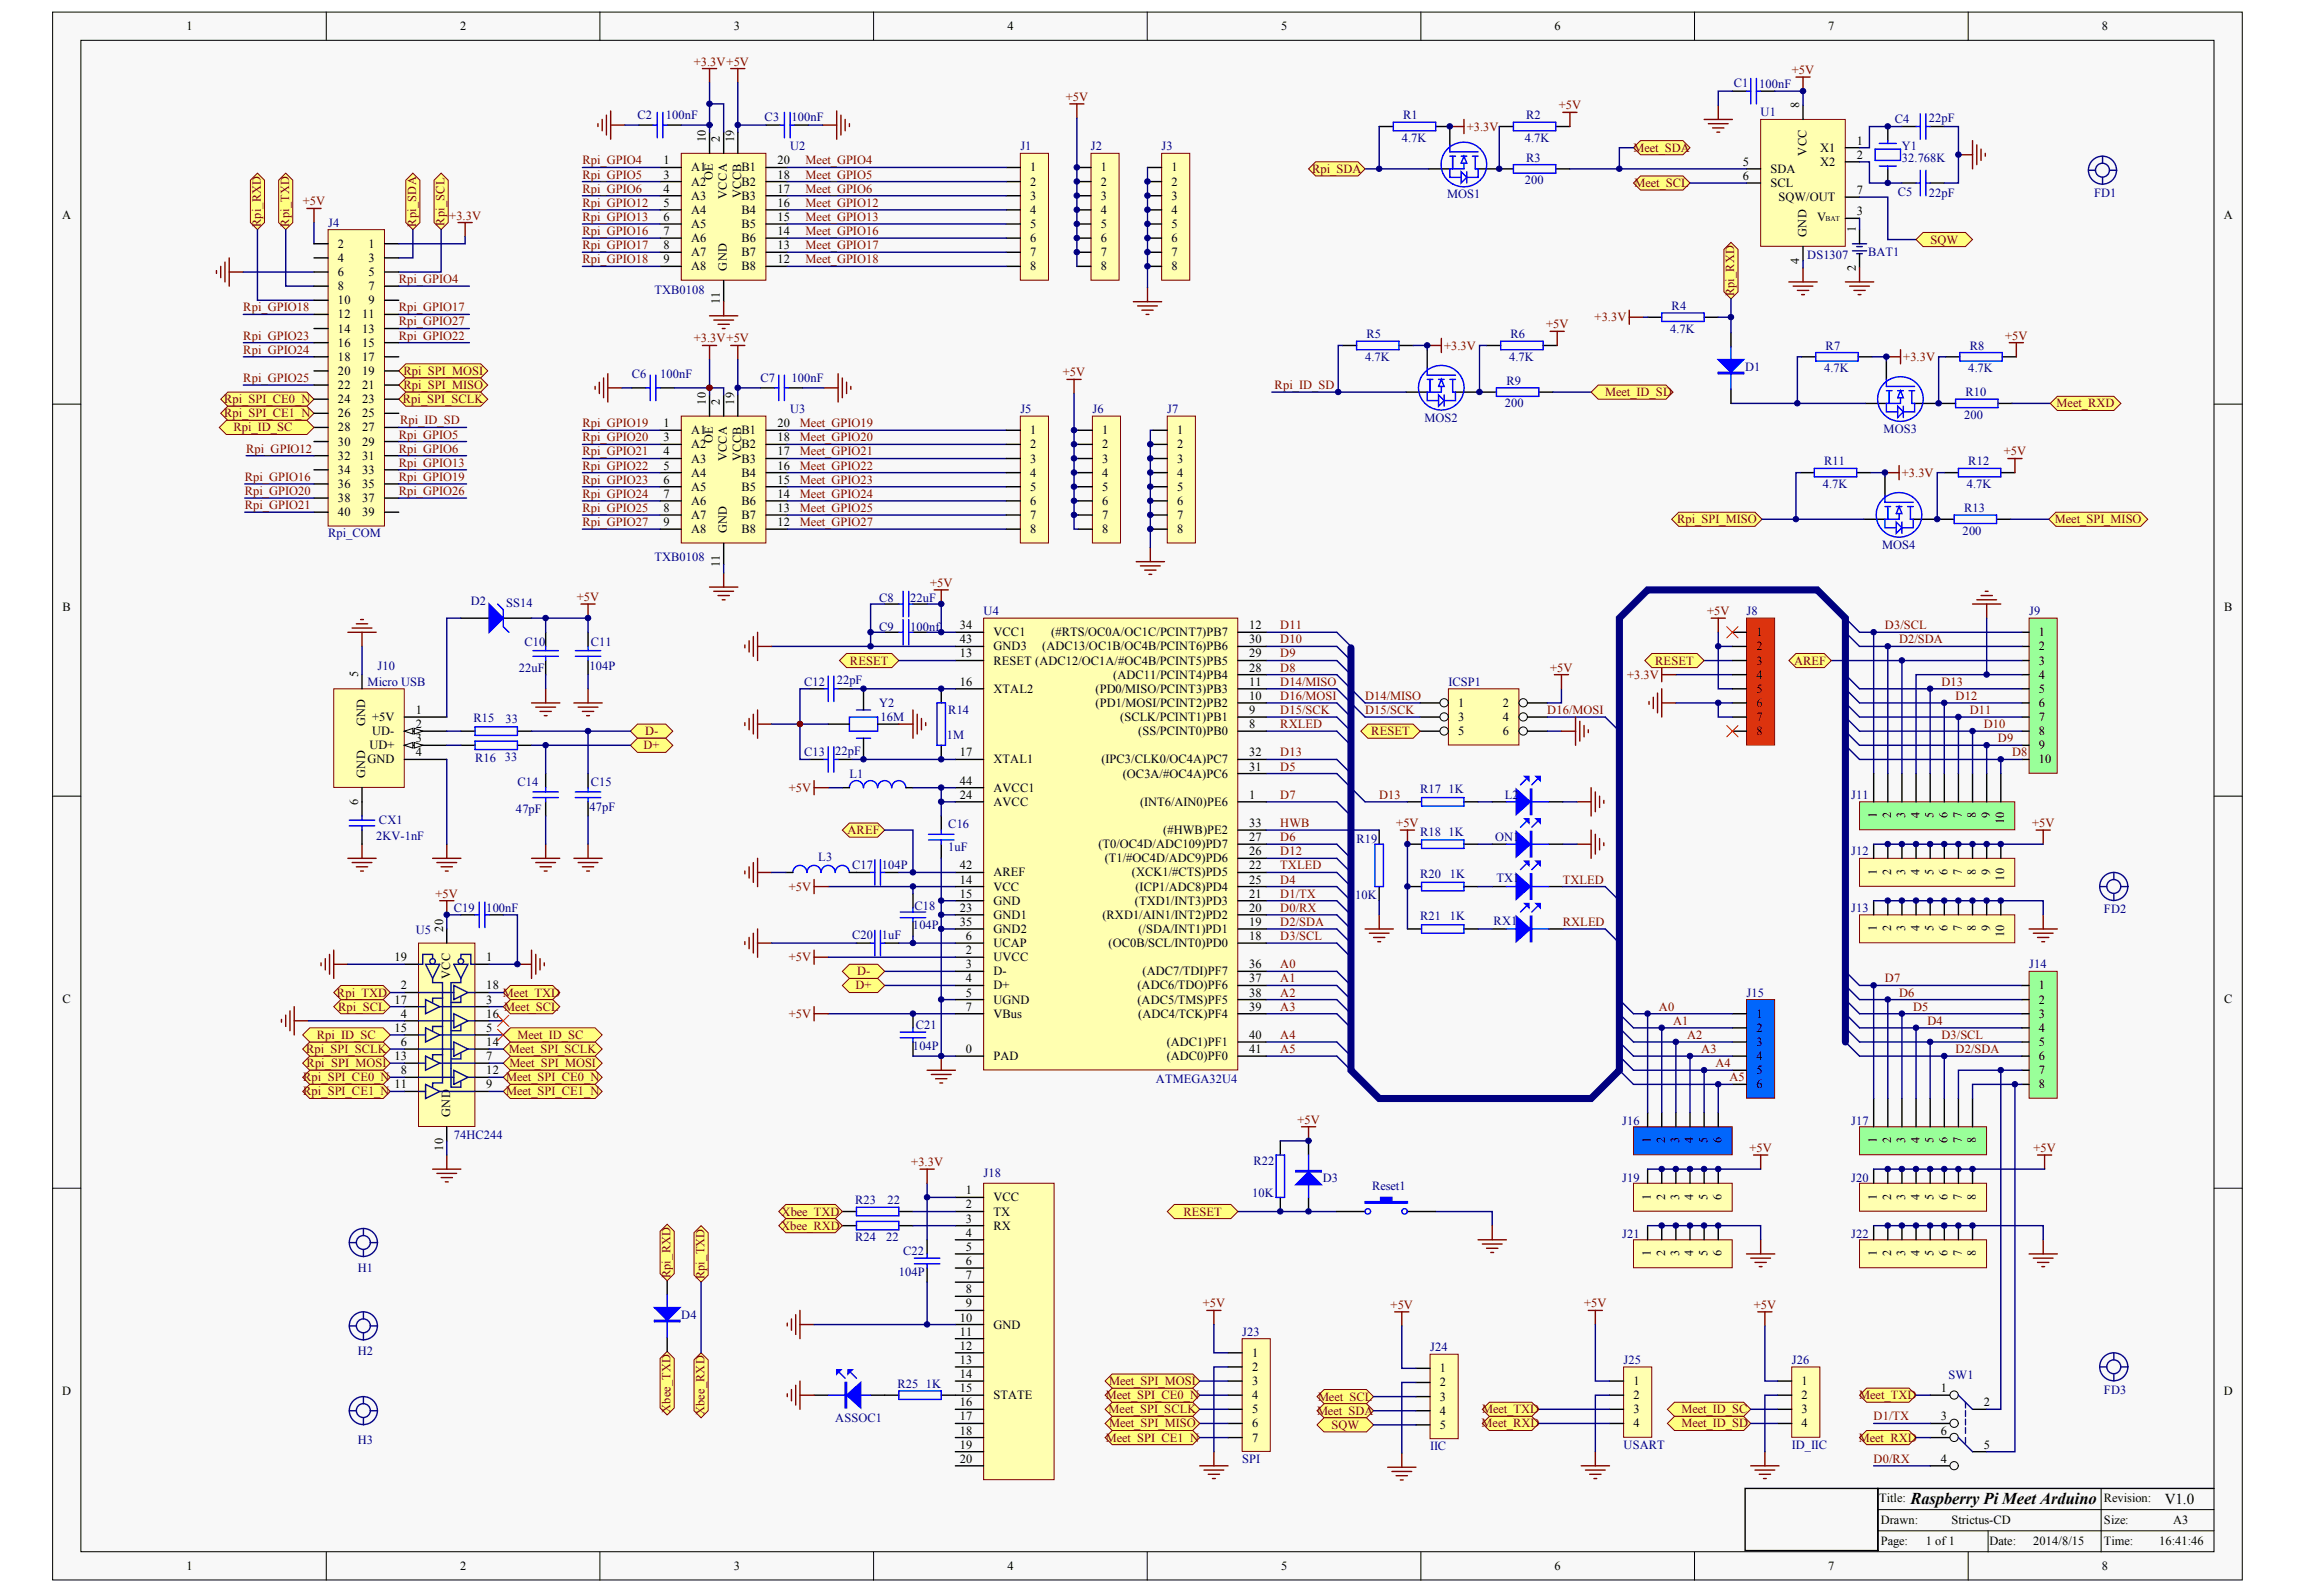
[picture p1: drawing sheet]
<svg xmlns="http://www.w3.org/2000/svg" width="284mm" height="197mm" viewBox="0 0 284 197" stroke-linecap="round" stroke-linejoin="round" font-family="sans-serif">
<defs><g id="words">
<text font-size="2" x="235.8" y="185.7">Raspberry Pi Meet Arduino</text>
<text font-size="1.9" x="267.2" y="185.6">V1.0</text>
<g font-size="1.5">
<text x="23" y="3.7">1</text>
<text x="56.8" y="3.7">2</text>
<text x="90.6" y="3.7">3</text>
<text x="124.3" y="3.7">4</text>
<text x="158.1" y="3.7">5</text>
<text x="191.9" y="3.7">6</text>
<text x="225.6" y="3.7">7</text>
<text x="259.4" y="3.7">8</text>
<text x="87.1" y="17.5" transform="rotate(-90 87.1 17.5)">10</text>
<text x="88.9" y="17.5" transform="rotate(-90 88.9 17.5)">2</text>
<text x="90.6" y="17.5" transform="rotate(-90 90.6 17.5)">19</text>
<text x="222.1" y="13.3" transform="rotate(-90 222.1 13.3)">8</text>
<text x="229.2" y="17.9">1</text>
<text x="81.9" y="20.3">1</text>
<text x="81.9" y="22">3</text>
<text x="81.9" y="23.8">4</text>
<text x="85.3" y="21.2">A1</text>
<text x="85.3" y="22.9">A2</text>
<text x="88" y="22.3" transform="rotate(-90 88 22.3)">OE</text>
<text x="91.5" y="22.9">B2</text>
<text x="92.5" y="21.2">1</text>
<text x="95.9" y="23.8">17</text>
<text x="95.9" y="22">18</text>
<text x="95.9" y="20.3">20</text>
<text x="127.2" y="21.2">1</text>
<text x="127.2" y="22.9">2</text>
<text x="135.9" y="21.2">1</text>
<text x="135.9" y="22.9">2</text>
<text x="144.6" y="21.2">1</text>
<text x="144.6" y="22.9">2</text>
<text x="215.1" y="20.5">5</text>
<text x="215.1" y="22.2">6</text>
<text x="218.5" y="21.3">SDA</text>
<text x="218.5" y="23.1">SCL</text>
<text x="222.9" y="19.2" transform="rotate(-90 222.9 19.2)">VCC</text>
<text x="224.6" y="18.7">X1</text>
<text x="224.6" y="20.5">X2</text>
<text x="229.2" y="19.6">2</text>
<text x="229.2" y="24">7</text>
<text x="7.7" y="27">A</text>
<text x="81.9" y="25.5">5</text>
<text x="81.9" y="27.3">6</text>
<text x="81.9" y="29">7</text>
<text x="85.3" y="24.7">A3</text>
<text x="85.3" y="26.4">A4</text>
<text x="85.3" y="28.1">A5</text>
<text x="85.3" y="29.9">A6</text>
<text x="89.7" y="24.5" transform="rotate(-90 89.7 24.5)">VCCA</text>
<text x="91.5" y="24.5" transform="rotate(-90 91.5 24.5)">VCCB</text>
<text x="91.5" y="29.9">B6</text>
<text x="91.5" y="28.1">B5</text>
<text x="91.5" y="26.4">B4</text>
<text x="91.5" y="24.7">B3</text>
<text x="95.9" y="29">14</text>
<text x="95.9" y="27.3">15</text>
<text x="95.9" y="25.5">16</text>
<text x="127.2" y="24.7">3</text>
<text x="127.2" y="26.4">4</text>
<text x="127.2" y="28.1">5</text>
<text x="127.2" y="29.9">6</text>
<text x="135.9" y="24.7">3</text>
<text x="135.9" y="26.4">4</text>
<text x="135.9" y="28.1">5</text>
<text x="135.9" y="29.9">6</text>
<text x="144.6" y="24.7">3</text>
<text x="144.6" y="26.4">4</text>
<text x="144.6" y="28.1">5</text>
<text x="144.6" y="29.9">6</text>
<text x="219.5" y="24.8">SQW/OUT</text>
<text x="222.9" y="29.2" transform="rotate(-90 222.9 29.2)">GND</text>
<text x="224.3" y="27.3">V</text>
<text x="229" y="28.7" transform="rotate(-90 229 28.7)">1</text>
<text x="229.2" y="26.6">3</text>
<text x="274.5" y="27">A</text>
<text x="41.7" y="30.6">2</text>
<text x="41.7" y="32.3">4</text>
<text x="41.7" y="34.1">6</text>
<text x="41.7" y="35.8">8</text>
<text x="45.5" y="30.6">1</text>
<text x="45.5" y="32.3">3</text>
<text x="45.5" y="34.1">5</text>
<text x="45.5" y="35.8">7</text>
<text x="81.9" y="30.8">8</text>
<text x="81.9" y="32.5">9</text>
<text x="85.3" y="31.6">A7</text>
<text x="85.3" y="33.4">A8</text>
<text x="89.7" y="33.4" transform="rotate(-90 89.7 33.4)">GND</text>
<text x="91.5" y="33.4">B8</text>
<text x="91.5" y="31.6">B7</text>
<text x="95.9" y="32.5">12</text>
<text x="95.9" y="30.8">13</text>
<text x="127.2" y="31.6">7</text>
<text x="127.2" y="33.4">8</text>
<text x="135.9" y="31.6">7</text>
<text x="135.9" y="33.4">8</text>
<text x="144.6" y="31.6">7</text>
<text x="144.6" y="33.4">8</text>
<text x="222.1" y="32.6" transform="rotate(-90 222.1 32.6)">4</text>
<text x="229" y="33.5" transform="rotate(-90 229 33.5)">2</text>
<text x="41.7" y="37.6">10</text>
<text x="41.7" y="39.3">12</text>
<text x="41.7" y="41">14</text>
<text x="44.7" y="39.3">11</text>
<text x="44.7" y="41">13</text>
<text x="45.5" y="37.6">9</text>
<text x="88.9" y="37.6" transform="rotate(-90 88.9 37.6)">11</text>
<text x="41.7" y="42.8">16</text>
<text x="41.7" y="44.5">18</text>
<text x="41.7" y="46.3">20</text>
<text x="44.7" y="42.8">15</text>
<text x="44.7" y="44.5">17</text>
<text x="44.7" y="46.3">19</text>
<text x="41.7" y="48">22</text>
<text x="41.7" y="49.8">24</text>
<text x="41.7" y="51.5">26</text>
<text x="41.7" y="53.2">28</text>
<text x="44.7" y="48">21</text>
<text x="44.7" y="49.8">23</text>
<text x="44.7" y="51.5">25</text>
<text x="44.7" y="53.2">27</text>
<text x="81.9" y="52.7">1</text>
<text x="85.3" y="53.6">A1</text>
<text x="87.1" y="50" transform="rotate(-90 87.1 50)">10</text>
<text x="88.9" y="50" transform="rotate(-90 88.9 50)">2</text>
<text x="90.6" y="50" transform="rotate(-90 90.6 50)">19</text>
<text x="92.5" y="53.6">1</text>
<text x="95.9" y="52.7">20</text>
<text x="127.2" y="53.6">1</text>
<text x="136" y="53.6">1</text>
<text x="145.3" y="53.6">1</text>
<text x="41.7" y="55">30</text>
<text x="41.7" y="56.7">32</text>
<text x="41.7" y="58.5">34</text>
<text x="44.7" y="55">29</text>
<text x="44.7" y="56.7">31</text>
<text x="44.7" y="58.5">33</text>
<text x="81.9" y="54.5">3</text>
<text x="81.9" y="56.2">4</text>
<text x="81.9" y="58">5</text>
<text x="81.9" y="59.7">6</text>
<text x="85.3" y="55.3">A2</text>
<text x="85.3" y="57.1">A3</text>
<text x="85.3" y="58.8">A4</text>
<text x="88" y="54.7" transform="rotate(-90 88 54.7)">OE</text>
<text x="89.7" y="57" transform="rotate(-90 89.7 57)">VCCA</text>
<text x="91.5" y="56.9" transform="rotate(-90 91.5 56.9)">VCCB</text>
<text x="91.5" y="58.8">B4</text>
<text x="91.5" y="57.1">B3</text>
<text x="91.5" y="55.3">B2</text>
<text x="95.9" y="59.7">15</text>
<text x="95.9" y="58">16</text>
<text x="95.9" y="56.2">17</text>
<text x="95.9" y="54.5">18</text>
<text x="127.2" y="55.3">2</text>
<text x="127.2" y="57.1">3</text>
<text x="127.2" y="58.8">4</text>
<text x="136" y="55.3">2</text>
<text x="136" y="57.1">3</text>
<text x="136" y="58.8">4</text>
<text x="145.3" y="55.3">2</text>
<text x="145.3" y="57.1">3</text>
<text x="145.3" y="58.8">4</text>
<text x="41.7" y="60.2">36</text>
<text x="41.7" y="62">38</text>
<text x="41.7" y="63.7">40</text>
<text x="44.7" y="60.2">35</text>
<text x="44.7" y="62">37</text>
<text x="44.7" y="63.7">39</text>
<text x="81.9" y="61.4">7</text>
<text x="81.9" y="63.2">8</text>
<text x="81.9" y="64.9">9</text>
<text x="85.3" y="60.6">A5</text>
<text x="85.3" y="62.3">A6</text>
<text x="85.3" y="64.1">A7</text>
<text x="85.3" y="65.8">A8</text>
<text x="89.7" y="65.8" transform="rotate(-90 89.7 65.8)">GND</text>
<text x="91.5" y="65.8">B8</text>
<text x="91.5" y="64.1">B7</text>
<text x="91.5" y="62.3">B6</text>
<text x="91.5" y="60.6">B5</text>
<text x="95.9" y="64.9">12</text>
<text x="95.9" y="63.2">13</text>
<text x="95.9" y="61.4">14</text>
<text x="127.2" y="60.6">5</text>
<text x="127.2" y="62.3">6</text>
<text x="127.2" y="64.1">7</text>
<text x="127.2" y="65.8">8</text>
<text x="136" y="60.6">5</text>
<text x="136" y="62.3">6</text>
<text x="136" y="64.1">7</text>
<text x="136" y="65.8">8</text>
<text x="145.3" y="60.6">5</text>
<text x="145.3" y="62.3">6</text>
<text x="145.3" y="64.1">7</text>
<text x="145.3" y="65.8">8</text>
<text x="88.9" y="70" transform="rotate(-90 88.9 70)">11</text>
<text x="7.7" y="75.4">B</text>
<text x="118.5" y="77.7">34</text>
<text x="154.2" y="77.7">12</text>
<text x="274.5" y="75.4">B</text>
<text x="44.2" y="83.6" transform="rotate(-90 44.2 83.6)">5</text>
<text x="118.5" y="79.4">43</text>
<text x="118.5" y="81.1">13</text>
<text x="122.6" y="78.5">VCC1</text>
<text x="122.6" y="80.3">GND3</text>
<text x="122.6" y="82">RESET (ADC12/OC1A/#OC4B/PCINT5)PB5</text>
<text x="128.6" y="80.3">(ADC13/OC1B/OC4B/PCINT6)PB6</text>
<text x="129.7" y="78.5">(#RTS/OC0A/OC1C/PCINT7)PB7</text>
<text x="137.4" y="83.8">(ADC11/PCINT4)PB4</text>
<text x="154.2" y="82.9">28</text>
<text x="154.2" y="81.1">29</text>
<text x="154.2" y="79.4">30</text>
<text x="216.8" y="78.5">1</text>
<text x="216.8" y="80.3">2</text>
<text x="216.8" y="82">3</text>
<text x="216.8" y="83.8">4</text>
<text x="251.6" y="78.5">1</text>
<text x="251.6" y="80.3">2</text>
<text x="251.6" y="82">3</text>
<text x="251.6" y="83.8">4</text>
<text x="45.1" y="89.6" transform="rotate(-90 45.1 89.6)">GND</text>
<text x="45.9" y="89">+5V</text>
<text x="51.3" y="88.1">1</text>
<text x="51.3" y="89.9">2</text>
<text x="118.5" y="84.6">16</text>
<text x="122.6" y="85.5">XTAL2</text>
<text x="135.2" y="87.2">(PD1/MOSI/PCINT2)PB2</text>
<text x="135.2" y="85.5">(PD0/MISO/PCINT3)PB3</text>
<text x="138.3" y="89">(SCLK/PCINT1)PB1</text>
<text x="154.2" y="89.9">8</text>
<text x="154.2" y="88.1">9</text>
<text x="154.2" y="86.4">10</text>
<text x="154.2" y="84.6">11</text>
<text x="180" y="87.2">1</text>
<text x="180" y="89">3</text>
<text x="185.5" y="87.2">2</text>
<text x="185.5" y="89">4</text>
<text x="216.8" y="85.5">5</text>
<text x="216.8" y="87.2">6</text>
<text x="216.8" y="89">7</text>
<text x="251.6" y="85.5">5</text>
<text x="251.6" y="87.2">6</text>
<text x="251.6" y="89">7</text>
<text x="45.1" y="96" transform="rotate(-90 45.1 96)">GND</text>
<text x="45.3" y="94.2">GND</text>
<text x="45.6" y="92.5">UD+</text>
<text x="46" y="90.7">UD-</text>
<text x="51.3" y="93.4">4</text>
<text x="51.3" y="91.6">3</text>
<text x="118.5" y="93.4">17</text>
<text x="122.6" y="94.2">XTAL1</text>
<text x="135.9" y="94.2">(IPC3/CLK0/OC4A)PC7</text>
<text x="138.6" y="96">(OC3A/#OC4A)PC6</text>
<text x="140.5" y="90.7">(SS/PCINT0)PB0</text>
<text x="154.2" y="95.1">31</text>
<text x="154.2" y="93.4">32</text>
<text x="180" y="90.7">5</text>
<text x="185.5" y="90.7">6</text>
<text x="216.8" y="90.7">8</text>
<text x="251.6" y="90.7">8</text>
<text x="251.6" y="92.5">9</text>
<text x="251.6" y="94.2">10</text>
<text x="44.2" y="99.4" transform="rotate(-90 44.2 99.4)">6</text>
<text x="118.5" y="96.8">44</text>
<text x="118.5" y="98.6">24</text>
<text x="122.6" y="97.7">AVCC1</text>
<text x="122.6" y="99.5">AVCC</text>
<text x="140.7" y="99.5">(INT6/AIN0)PE6</text>
<text x="154.2" y="98.6">1</text>
<text x="231.7" y="101" transform="rotate(-90 231.7 101)">1</text>
<text x="233.4" y="101" transform="rotate(-90 233.4 101)">2</text>
<text x="235.1" y="101" transform="rotate(-90 235.1 101)">3</text>
<text x="236.9" y="101" transform="rotate(-90 236.9 101)">4</text>
<text x="238.6" y="101" transform="rotate(-90 238.6 101)">5</text>
<text x="240.4" y="101" transform="rotate(-90 240.4 101)">6</text>
<text x="242.1" y="101" transform="rotate(-90 242.1 101)">7</text>
<text x="243.9" y="101" transform="rotate(-90 243.9 101)">8</text>
<text x="245.6" y="101" transform="rotate(-90 245.6 101)">9</text>
<text x="247.3" y="101.7" transform="rotate(-90 247.3 101.7)">10</text>
<text x="118.5" y="107.3">42</text>
<text x="135.6" y="104.7">(T0/OC4D/ADC109)PD7</text>
<text x="136.3" y="106.4">(T1/#OC4D/ADC9)PD6</text>
<text x="143.6" y="102.9">(#HWB)PE2</text>
<text x="154.2" y="107.3">22</text>
<text x="154.2" y="105.6">26</text>
<text x="154.2" y="103.8">27</text>
<text x="154.2" y="102.1">33</text>
<text x="231.7" y="107.9" transform="rotate(-90 231.7 107.9)">1</text>
<text x="233.4" y="107.9" transform="rotate(-90 233.4 107.9)">2</text>
<text x="235.1" y="107.9" transform="rotate(-90 235.1 107.9)">3</text>
<text x="236.9" y="107.9" transform="rotate(-90 236.9 107.9)">4</text>
<text x="238.6" y="107.9" transform="rotate(-90 238.6 107.9)">5</text>
<text x="240.4" y="107.9" transform="rotate(-90 240.4 107.9)">6</text>
<text x="242.1" y="107.9" transform="rotate(-90 242.1 107.9)">7</text>
<text x="243.9" y="107.9" transform="rotate(-90 243.9 107.9)">8</text>
<text x="245.6" y="107.9" transform="rotate(-90 245.6 107.9)">9</text>
<text x="118.5" y="109">14</text>
<text x="118.5" y="110.8">15</text>
<text x="118.5" y="112.5">23</text>
<text x="122.6" y="108.2">AREF</text>
<text x="122.6" y="109.9">VCC</text>
<text x="122.6" y="111.7">GND</text>
<text x="122.6" y="113.4">GND1</text>
<text x="136.1" y="113.4">(RXD1/AIN1/INT2)PD2</text>
<text x="139.7" y="108.2">(XCK1/#CTS)PD5</text>
<text x="140.1" y="111.7">(TXD1/INT3)PD3</text>
<text x="140.2" y="109.9">(ICP1/ADC8)PD4</text>
<text x="154.2" y="112.5">20</text>
<text x="154.2" y="110.8">21</text>
<text x="154.2" y="109">25</text>
<text x="247.3" y="108.7" transform="rotate(-90 247.3 108.7)">10</text>
<text x="48.7" y="118.6">19</text>
<text x="54.7" y="115" transform="rotate(-90 54.7 115)">20</text>
<text x="60" y="118.6">1</text>
<text x="118.5" y="114.3">35</text>
<text x="119.2" y="116">6</text>
<text x="119.2" y="117.8">2</text>
<text x="119.2" y="119.5">3</text>
<text x="122.6" y="115.1">GND2</text>
<text x="122.6" y="116.9">UCAP</text>
<text x="122.6" y="118.6">UVCC</text>
<text x="136.8" y="116.9">(OC0B/SCL/INT0)PD0</text>
<text x="140.5" y="115.1">(/SDA/INT1)PD1</text>
<text x="154.2" y="119.5">36</text>
<text x="154.2" y="116">18</text>
<text x="154.2" y="114.3">19</text>
<text x="231.7" y="114.9" transform="rotate(-90 231.7 114.9)">1</text>
<text x="233.4" y="114.9" transform="rotate(-90 233.4 114.9)">2</text>
<text x="235.1" y="114.9" transform="rotate(-90 235.1 114.9)">3</text>
<text x="236.9" y="114.9" transform="rotate(-90 236.9 114.9)">4</text>
<text x="238.6" y="114.9" transform="rotate(-90 238.6 114.9)">5</text>
<text x="240.4" y="114.9" transform="rotate(-90 240.4 114.9)">6</text>
<text x="242.1" y="114.9" transform="rotate(-90 242.1 114.9)">7</text>
<text x="243.9" y="114.9" transform="rotate(-90 243.9 114.9)">8</text>
<text x="245.6" y="114.9" transform="rotate(-90 245.6 114.9)">9</text>
<text x="247.3" y="115.7" transform="rotate(-90 247.3 115.7)">10</text>
<text x="7.7" y="123.8">C</text>
<text x="48.7" y="123.9">17</text>
<text x="49.5" y="122.1">2</text>
<text x="49.5" y="125.6">4</text>
<text x="55.5" y="120.9" transform="rotate(-90 55.5 120.9)">VCC</text>
<text x="60" y="123.9">3</text>
<text x="60" y="125.6">16</text>
<text x="60" y="122.1">18</text>
<text x="119.2" y="121.2">4</text>
<text x="119.2" y="123">5</text>
<text x="119.2" y="124.7">7</text>
<text x="122.6" y="120.4">D-</text>
<text x="122.6" y="122.1">D+</text>
<text x="122.6" y="123.9">UGND</text>
<text x="122.6" y="125.6">VBus</text>
<text x="140.4" y="122.1">(ADC6/TDO)PF6</text>
<text x="140.4" y="123.9">(ADC5/TMS)PF5</text>
<text x="140.5" y="125.6">(ADC4/TCK)PF4</text>
<text x="141" y="120.4">(ADC7/TDI)PF7</text>
<text x="154.2" y="121.2">37</text>
<text x="154.2" y="123">38</text>
<text x="154.2" y="124.7">39</text>
<text x="216.8" y="125.6">1</text>
<text x="251.6" y="122.1">1</text>
<text x="251.6" y="123.9">2</text>
<text x="251.6" y="125.6">3</text>
<text x="274.5" y="123.8">C</text>
<text x="48.7" y="130.8">13</text>
<text x="48.7" y="127.4">15</text>
<text x="49.5" y="129.1">6</text>
<text x="60" y="127.4">5</text>
<text x="60" y="130.8">7</text>
<text x="60" y="129.1">14</text>
<text x="119.2" y="130">0</text>
<text x="122.6" y="130.8">PAD</text>
<text x="144" y="130.8">(ADC0)PF0</text>
<text x="144" y="129.1">(ADC1)PF1</text>
<text x="154.2" y="130">41</text>
<text x="154.2" y="128.2">40</text>
<text x="216.8" y="127.4">2</text>
<text x="216.8" y="129.1">3</text>
<text x="216.8" y="130.8">4</text>
<text x="251.6" y="127.4">4</text>
<text x="251.6" y="129.1">5</text>
<text x="251.6" y="130.8">6</text>
<text x="48.7" y="134.3">11</text>
<text x="49.5" y="132.6">8</text>
<text x="55.5" y="137.8" transform="rotate(-90 55.5 137.8)">GND</text>
<text x="60" y="134.3">9</text>
<text x="60" y="132.6">12</text>
<text x="216.8" y="132.6">5</text>
<text x="216.8" y="134.3">6</text>
<text x="251.6" y="132.6">7</text>
<text x="251.6" y="134.3">8</text>
<text x="54.7" y="142" transform="rotate(-90 54.7 142)">10</text>
<text x="203.8" y="141.1" transform="rotate(-90 203.8 141.1)">1</text>
<text x="205.5" y="141.1" transform="rotate(-90 205.5 141.1)">2</text>
<text x="207.2" y="141.1" transform="rotate(-90 207.2 141.1)">3</text>
<text x="209" y="141.1" transform="rotate(-90 209 141.1)">4</text>
<text x="210.7" y="141.1" transform="rotate(-90 210.7 141.1)">5</text>
<text x="212.5" y="141.1" transform="rotate(-90 212.5 141.1)">6</text>
<text x="231.7" y="141.1" transform="rotate(-90 231.7 141.1)">1</text>
<text x="233.4" y="141.1" transform="rotate(-90 233.4 141.1)">2</text>
<text x="235.1" y="141.1" transform="rotate(-90 235.1 141.1)">3</text>
<text x="236.9" y="141.1" transform="rotate(-90 236.9 141.1)">4</text>
<text x="238.6" y="141.1" transform="rotate(-90 238.6 141.1)">5</text>
<text x="240.4" y="141.1" transform="rotate(-90 240.4 141.1)">6</text>
<text x="242.1" y="141.1" transform="rotate(-90 242.1 141.1)">7</text>
<text x="243.9" y="141.1" transform="rotate(-90 243.9 141.1)">8</text>
<text x="119.2" y="147.4">1</text>
<text x="119.2" y="149.1">2</text>
<text x="122.6" y="148.3">VCC</text>
<text x="203.8" y="148" transform="rotate(-90 203.8 148)">1</text>
<text x="205.5" y="148" transform="rotate(-90 205.5 148)">2</text>
<text x="207.2" y="148" transform="rotate(-90 207.2 148)">3</text>
<text x="209" y="148" transform="rotate(-90 209 148)">4</text>
<text x="210.7" y="148" transform="rotate(-90 210.7 148)">5</text>
<text x="212.5" y="148" transform="rotate(-90 212.5 148)">6</text>
<text x="231.7" y="148" transform="rotate(-90 231.7 148)">1</text>
<text x="233.4" y="148" transform="rotate(-90 233.4 148)">2</text>
<text x="235.1" y="148" transform="rotate(-90 235.1 148)">3</text>
<text x="236.9" y="148" transform="rotate(-90 236.9 148)">4</text>
<text x="238.6" y="148" transform="rotate(-90 238.6 148)">5</text>
<text x="240.4" y="148" transform="rotate(-90 240.4 148)">6</text>
<text x="242.1" y="148" transform="rotate(-90 242.1 148)">7</text>
<text x="243.9" y="148" transform="rotate(-90 243.9 148)">8</text>
<text x="119.2" y="150.9">3</text>
<text x="119.2" y="152.6">4</text>
<text x="119.2" y="154.4">5</text>
<text x="122.6" y="150">TX</text>
<text x="122.6" y="151.8">RX</text>
<text x="203.8" y="155" transform="rotate(-90 203.8 155)">1</text>
<text x="205.5" y="155" transform="rotate(-90 205.5 155)">2</text>
<text x="207.2" y="155" transform="rotate(-90 207.2 155)">3</text>
<text x="209" y="155" transform="rotate(-90 209 155)">4</text>
<text x="210.7" y="155" transform="rotate(-90 210.7 155)">5</text>
<text x="212.5" y="155" transform="rotate(-90 212.5 155)">6</text>
<text x="231.7" y="155" transform="rotate(-90 231.7 155)">1</text>
<text x="233.4" y="155" transform="rotate(-90 233.4 155)">2</text>
<text x="235.1" y="155" transform="rotate(-90 235.1 155)">3</text>
<text x="236.9" y="155" transform="rotate(-90 236.9 155)">4</text>
<text x="238.6" y="155" transform="rotate(-90 238.6 155)">5</text>
<text x="240.4" y="155" transform="rotate(-90 240.4 155)">6</text>
<text x="242.1" y="155" transform="rotate(-90 242.1 155)">7</text>
<text x="243.9" y="155" transform="rotate(-90 243.9 155)">8</text>
<text x="119.2" y="156.1">6</text>
<text x="119.2" y="157.9">7</text>
<text x="119.2" y="159.6">8</text>
<text x="119.2" y="161.4">9</text>
<text x="118.5" y="163.1">10</text>
<text x="118.5" y="164.8">11</text>
<text x="118.5" y="166.6">12</text>
<text x="122.6" y="164">GND</text>
<text x="154.5" y="167.5">1</text>
<text x="7.7" y="172.2">D</text>
<text x="118.5" y="168.3">13</text>
<text x="118.5" y="170.1">14</text>
<text x="118.5" y="171.8">15</text>
<text x="118.5" y="173.6">16</text>
<text x="122.6" y="172.7">STATE</text>
<text x="154.5" y="169.2">2</text>
<text x="154.5" y="170.9">3</text>
<text x="154.5" y="172.7">4</text>
<text x="177.7" y="169.4">1</text>
<text x="177.7" y="171.1">2</text>
<text x="177.7" y="172.9">3</text>
<text x="201.6" y="170.9">1</text>
<text x="201.6" y="172.7">2</text>
<text x="222.4" y="170.9">1</text>
<text x="222.4" y="172.7">2</text>
<text x="239.5" y="171.8">1</text>
<text x="244.8" y="173.6">2</text>
<text x="274.5" y="172.2">D</text>
<text x="118.5" y="175.3">17</text>
<text x="118.5" y="177">18</text>
<text x="118.5" y="178.8">19</text>
<text x="154.5" y="174.4">5</text>
<text x="154.5" y="176.2">6</text>
<text x="154.5" y="177.9">7</text>
<text x="177.7" y="174.6">4</text>
<text x="177.7" y="176.3">5</text>
<text x="201.6" y="174.4">3</text>
<text x="201.6" y="176.2">4</text>
<text x="222.4" y="174.4">3</text>
<text x="222.4" y="176.2">4</text>
<text x="239.5" y="175.3">3</text>
<text x="239.5" y="177">6</text>
<text x="244.8" y="178.8">5</text>
<text x="118.5" y="180.5">20</text>
<text x="231.9" y="185.4">Title:</text>
<text x="239.5" y="180.5">4</text>
<text x="259.7" y="185.4">Revision:</text>
<text x="232.1" y="188">Drawn:</text>
<text x="232.1" y="190.6">Page:</text>
<text x="237.7" y="190.6">1 of 1</text>
<text x="240.8" y="188">Strictus-CD</text>
<text x="245.5" y="190.6">Date:</text>
<text x="250.9" y="190.6">2014/8/15</text>
<text x="259.7" y="188">Size:</text>
<text x="259.7" y="190.6">Time:</text>
<text x="266.5" y="190.6">16:41:46</text>
<text x="268.2" y="188">A3</text>
<text x="23" y="193.8">1</text>
<text x="56.8" y="193.8">2</text>
<text x="90.6" y="193.8">3</text>
<text x="124.3" y="193.8">4</text>
<text x="158.1" y="193.8">5</text>
<text x="191.9" y="193.8">6</text>
<text x="225.6" y="193.8">7</text>
<text x="259.4" y="193.8">8</text>
</g>
<g font-size="1.5" fill="#800000">
<text x="85.6" y="8.1">+3.3V+5V</text>
<text x="221.1" y="9.1">+5V</text>
<text x="131.5" y="12.4">+5V</text>
<text x="181" y="16.1">+3.3V</text>
<text x="192.4" y="13.5">+5V</text>
<text x="71.9" y="20.3">Rpi_GPIO4</text>
<text x="71.9" y="22">Rpi_GPIO5</text>
<text x="71.9" y="23.8">Rpi_GPIO6</text>
<text x="99.4" y="20.3">Meet_GPIO4</text>
<text x="99.4" y="22">Meet_GPIO5</text>
<text x="99.4" y="23.8">Meet_GPIO6</text>
<text x="161.9" y="21.3">Rpi_SDA</text>
<text x="201.6" y="18.7">Meet_SDA</text>
<text x="201.7" y="23.1">Meet_SCL</text>
<text x="32.2" y="28" transform="rotate(-90 32.2 28)">Rpi_RXD</text>
<text x="35.7" y="28" transform="rotate(-90 35.7 28)">Rpi_TXD</text>
<text x="37.4" y="25.3">+5V</text>
<text x="51.4" y="28" transform="rotate(-90 51.4 28)">Rpi_SDA</text>
<text x="54.9" y="27.8" transform="rotate(-90 54.9 27.8)">Rpi_SCL</text>
<text x="55.5" y="27.1">+3.3V</text>
<text x="71.9" y="25.5">Rpi_GPIO12</text>
<text x="71.9" y="27.3">Rpi_GPIO13</text>
<text x="71.9" y="29">Rpi_GPIO16</text>
<text x="99.4" y="25.5">Meet_GPIO12</text>
<text x="99.4" y="27.3">Meet_GPIO13</text>
<text x="99.4" y="29">Meet_GPIO16</text>
<text x="49.2" y="34.9">Rpi_GPIO4</text>
<text x="71.9" y="30.8">Rpi_GPIO17</text>
<text x="71.9" y="32.5">Rpi_GPIO18</text>
<text x="99.4" y="30.8">Meet_GPIO17</text>
<text x="99.4" y="32.5">Meet_GPIO18</text>
<text x="238.3" y="30.1">SQW</text>
<text x="30" y="38.4">Rpi_GPIO18</text>
<text x="30" y="41.9">Rpi_GPIO23</text>
<text x="49.2" y="38.4">Rpi_GPIO17</text>
<text x="49.2" y="40.2">Rpi_GPIO27</text>
<text x="49.2" y="41.9">Rpi_GPIO22</text>
<text x="190.8" y="40.5">+5V</text>
<text x="196.8" y="39.6">+3.3V</text>
<text x="214" y="36.6" transform="rotate(-90 214 36.6)">Rpi_RXD</text>
<text x="247.5" y="41.9">+5V</text>
<text x="30" y="43.7">Rpi_GPIO24</text>
<text x="30" y="47.1">Rpi_GPIO25</text>
<text x="49.8" y="46.3">Rpi_SPI_MOSI</text>
<text x="85.6" y="42.3">+3.3V+5V</text>
<text x="131.2" y="46.4">+5V</text>
<text x="178.2" y="43.1">+3.3V</text>
<text x="234.9" y="44.5">+3.3V</text>
<text x="27.7" y="49.8">Rpi_SPI_CE0_N</text>
<text x="27.7" y="51.5">Rpi_SPI_CE1_N</text>
<text x="28.8" y="53.2">Rpi_ID_SC</text>
<text x="49.4" y="52.4">Rpi_ID_SD</text>
<text x="49.7" y="49.8">Rpi_SPI_SCLK</text>
<text x="49.8" y="48">Rpi_SPI_MISO</text>
<text x="71.9" y="52.7">Rpi_GPIO19</text>
<text x="98.7" y="52.7">Meet_GPIO19</text>
<text x="157.3" y="48">Rpi_ID_SD</text>
<text x="198.1" y="48.9">Meet_ID_SD</text>
<text x="253.8" y="50.3">Meet_RXD</text>
<text x="30.2" y="59.4">Rpi_GPIO16</text>
<text x="30.4" y="55.9">Rpi_GPIO12</text>
<text x="49.2" y="54.1">Rpi_GPIO5</text>
<text x="49.2" y="55.9">Rpi_GPIO6</text>
<text x="49.2" y="57.6">Rpi_GPIO13</text>
<text x="49.2" y="59.4">Rpi_GPIO19</text>
<text x="71.9" y="58">Rpi_GPIO22</text>
<text x="71.9" y="59.7">Rpi_GPIO23</text>
<text x="71.9" y="54.5">Rpi_GPIO20</text>
<text x="71.9" y="56.2">Rpi_GPIO21</text>
<text x="98.7" y="56.2">Meet_GPIO21</text>
<text x="98.7" y="58">Meet_GPIO22</text>
<text x="98.7" y="59.7">Meet_GPIO23</text>
<text x="98.7" y="54.5">Meet_GPIO20</text>
<text x="234.7" y="58.8">+3.3V</text>
<text x="247.3" y="56.2">+5V</text>
<text x="30.2" y="62.8">Rpi_GPIO21</text>
<text x="30.2" y="61.1">Rpi_GPIO20</text>
<text x="49.2" y="61.1">Rpi_GPIO26</text>
<text x="71.9" y="61.4">Rpi_GPIO24</text>
<text x="71.9" y="63.2">Rpi_GPIO25</text>
<text x="71.9" y="64.9">Rpi_GPIO27</text>
<text x="98.7" y="61.4">Meet_GPIO24</text>
<text x="98.7" y="63.2">Meet_GPIO25</text>
<text x="98.7" y="64.9">Meet_GPIO27</text>
<text x="207" y="64.6">Rpi_SPI_MISO</text>
<text x="253.6" y="64.6">Meet_SPI_MISO</text>
<text x="71.2" y="74.2">+5V</text>
<text x="114.8" y="72.4">+5V</text>
<text x="158" y="77.7">D11</text>
<text x="210.7" y="75.9">+5V</text>
<text x="232.6" y="77.7">D3/SCL</text>
<text x="104.9" y="82">RESET</text>
<text x="158" y="82.9">D8</text>
<text x="158" y="81.1">D9</text>
<text x="158" y="79.4">D10</text>
<text x="191.3" y="82.9">+5V</text>
<text x="200.8" y="83.8">+3.3V</text>
<text x="204.3" y="82">RESET</text>
<text x="221.4" y="82">AREF</text>
<text x="234.4" y="79.4">D2/SDA</text>
<text x="158" y="84.6">D14/MISO</text>
<text x="158" y="86.4">D16/MOSI</text>
<text x="158" y="88.1">D15/SCK</text>
<text x="158" y="89.9">RXLED</text>
<text x="168.5" y="86.4">D14/MISO</text>
<text x="168.5" y="88.1">D15/SCK</text>
<text x="191" y="88.1">D16/MOSI</text>
<text x="239.6" y="84.6">D13</text>
<text x="241.4" y="86.4">D12</text>
<text x="243.1" y="88.1">D11</text>
<text x="244.8" y="89.9">D10</text>
<text x="79.4" y="92.5">D+</text>
<text x="79.6" y="90.7">D-</text>
<text x="158" y="95.1">D5</text>
<text x="158" y="93.4">D13</text>
<text x="169.2" y="90.7">RESET</text>
<text x="246.6" y="91.6">D9</text>
<text x="248.3" y="93.4">D8</text>
<text x="97.4" y="97.7">+5V</text>
<text x="158" y="98.6">D7</text>
<text x="170.2" y="98.6">D13</text>
<text x="104.6" y="102.9">AREF</text>
<text x="158" y="103.8">D6</text>
<text x="158" y="105.6">D12</text>
<text x="158" y="102.1">HWB</text>
<text x="158" y="107.3">TXLED</text>
<text x="172.3" y="102.1">+5V</text>
<text x="250.8" y="102.1">+5V</text>
<text x="53.8" y="110.8">+5V</text>
<text x="97.4" y="109.9">+5V</text>
<text x="158" y="112.5">D0/RX</text>
<text x="158" y="110.8">D1/TX</text>
<text x="158" y="109">D4</text>
<text x="192.9" y="109">TXLED</text>
<text x="97.4" y="118.6">+5V</text>
<text x="158" y="119.5">A0</text>
<text x="158" y="114.3">D2/SDA</text>
<text x="158" y="116">D3/SCL</text>
<text x="192.9" y="114.3">RXLED</text>
<text x="41.6" y="123">Rpi_TXD</text>
<text x="41.7" y="124.7">Rpi_SCL</text>
<text x="62.1" y="123">Meet_TXD</text>
<text x="62.2" y="124.7">Meet_SCL</text>
<text x="97.4" y="125.6">+5V</text>
<text x="105.6" y="122.1">D+</text>
<text x="105.8" y="120.4">D-</text>
<text x="158" y="121.2">A1</text>
<text x="158" y="123">A2</text>
<text x="158" y="124.7">A3</text>
<text x="204.7" y="124.7">A0</text>
<text x="232.6" y="121.2">D7</text>
<text x="234.4" y="123">D6</text>
<text x="236.1" y="124.7">D5</text>
<text x="37.8" y="130">Rpi_SPI_SCLK</text>
<text x="37.8" y="131.7">Rpi_SPI_MOSI</text>
<text x="39.1" y="128.2">Rpi_ID_SC</text>
<text x="62.8" y="130">Meet_SPI_SCLK</text>
<text x="62.9" y="131.7">Meet_SPI_MOSI</text>
<text x="63.9" y="128.2">Meet_ID_SC</text>
<text x="158" y="128.2">A4</text>
<text x="158" y="130">A5</text>
<text x="206.5" y="126.5">A1</text>
<text x="208.2" y="128.2">A2</text>
<text x="210" y="130">A3</text>
<text x="211.7" y="131.7">A4</text>
<text x="237.9" y="126.5">D4</text>
<text x="239.6" y="128.2">D3/SCL</text>
<text x="241.4" y="130">D2/SDA</text>
<text x="37.4" y="133.5">Rpi_SPI_CE0_N</text>
<text x="37.4" y="135.2">Rpi_SPI_CE1_N</text>
<text x="62.5" y="133.5">Meet_SPI_CE0_N</text>
<text x="62.5" y="135.2">Meet_SPI_CE1_N</text>
<text x="213.5" y="133.5">A5</text>
<text x="112.5" y="143.9">+3.3V</text>
<text x="160.1" y="138.7">+5V</text>
<text x="215.9" y="142.2">+5V</text>
<text x="251" y="142.2">+5V</text>
<text x="96.4" y="151.8">Xbee_RXD</text>
<text x="96.5" y="150">Xbee_TXD</text>
<text x="146.1" y="150">RESET</text>
<text x="82.8" y="157.8" transform="rotate(-90 82.8 157.8)">Rpi_RXD</text>
<text x="86.9" y="157.9" transform="rotate(-90 86.9 157.9)">Rpi_TXD</text>
<text x="148.4" y="161.4">+5V</text>
<text x="171.6" y="161.5">+5V</text>
<text x="195.5" y="161.4">+5V</text>
<text x="216.4" y="161.5">+5V</text>
<text x="136.5" y="172.7">Meet_SPI_CE0_N</text>
<text x="136.9" y="170.9">Meet_SPI_MOSI</text>
<text x="162.7" y="172.9">Meet_SCL</text>
<text x="229.5" y="172.7">Meet_TXD</text>
<text x="82.8" y="174.4" transform="rotate(-90 82.8 174.4)">Xbee_TXD</text>
<text x="86.9" y="174.7" transform="rotate(-90 86.9 174.7)">Xbee_RXD</text>
<text x="136.5" y="177.9">Meet_SPI_CE1_N</text>
<text x="136.8" y="174.4">Meet_SPI_SCLK</text>
<text x="136.9" y="176.2">Meet_SPI_MISO</text>
<text x="162.5" y="174.6">Meet_SDA</text>
<text x="164.3" y="176.3">SQW</text>
<text x="182.9" y="176.2">Meet_RXD</text>
<text x="182.9" y="174.4">Meet_TXD</text>
<text x="207.5" y="174.4">Meet_ID_SC</text>
<text x="207.5" y="176.2">Meet_ID_SD</text>
<text x="229.4" y="177.9">Meet_RXD</text>
<text x="231.2" y="175.3">D1/TX</text>
<text x="231.2" y="180.5">D0/RX</text>
</g>
<g font-size="1.5" fill="#000080">
<text x="214" y="10.7">C1</text>
<text x="217.1" y="10.9">100nF</text>
<text x="78.7" y="14.7">C2</text>
<text x="82.2" y="14.7">100nF</text>
<text x="94.4" y="14.9">C3</text>
<text x="97.7" y="14.9">100nF</text>
<text x="173" y="17.5">4.7K</text>
<text x="173.2" y="14.7">R1</text>
<text x="188.2" y="17.5">4.7K</text>
<text x="188.4" y="14.7">R2</text>
<text x="217.3" y="14.4">U1</text>
<text x="233.9" y="15.2">C4</text>
<text x="238" y="15.1">22pF</text>
<text x="97.5" y="18.5">U2</text>
<text x="125.9" y="18.5">J1</text>
<text x="134.6" y="18.5">J2</text>
<text x="143.4" y="18.5">J3</text>
<text x="188.2" y="22.7">200</text>
<text x="188.4" y="19.9">R3</text>
<text x="234.7" y="18.5">Y1</text>
<text x="234.7" y="19.9">32.768K</text>
<text x="40.5" y="28">J4</text>
<text x="178.6" y="24.5">MOS1</text>
<text x="234.2" y="24.1">C5</text>
<text x="238" y="24.3">22pF</text>
<text x="258.4" y="24.3">FD1</text>
<text x="223" y="32">DS1307</text>
<text x="230.5" y="31.6">BAT1</text>
<text x="80.8" y="36.3">TXB0108</text>
<text x="168.6" y="41.7">R5</text>
<text x="186.4" y="41.7">R6</text>
<text x="206.1" y="41">4.7K</text>
<text x="206.3" y="38.3">R4</text>
<text x="78" y="46.6">C6</text>
<text x="81.5" y="46.6">100nF</text>
<text x="93.8" y="47.1">C7</text>
<text x="97.7" y="47.1">100nF</text>
<text x="168.5" y="44.5">4.7K</text>
<text x="185.9" y="47.5">R9</text>
<text x="186.3" y="44.5">4.7K</text>
<text x="215.4" y="45.7">D1</text>
<text x="225.1" y="45.9">4.7K</text>
<text x="225.3" y="43.1">R7</text>
<text x="242.9" y="45.9">4.7K</text>
<text x="243.1" y="43.1">R8</text>
<text x="97.5" y="51">U3</text>
<text x="125.9" y="51">J5</text>
<text x="134.8" y="51">J6</text>
<text x="144.1" y="51">J7</text>
<text x="175.8" y="52">MOS2</text>
<text x="185.7" y="50.3">200</text>
<text x="232.5" y="53.4">MOS3</text>
<text x="242.4" y="51.7">200</text>
<text x="242.6" y="48.9">R10</text>
<text x="225.1" y="57.4">R11</text>
<text x="242.9" y="57.4">R12</text>
<text x="225" y="60.2">4.7K</text>
<text x="242.2" y="66">200</text>
<text x="242.4" y="63.2">R13</text>
<text x="242.8" y="60.2">4.7K</text>
<text x="40.5" y="66.3">Rpi_COM</text>
<text x="80.8" y="69.3">TXB0108</text>
<text x="232.3" y="67.7">MOS4</text>
<text x="58.1" y="74.7">D2</text>
<text x="62.5" y="74.9">SS14</text>
<text x="108.5" y="77.8">C9</text>
<text x="108.5" y="74.3">C8</text>
<text x="112.3" y="77.8">100nf</text>
<text x="112.3" y="74.3">22uF</text>
<text x="121.4" y="75.9">U4</text>
<text x="215.6" y="75.9">J8</text>
<text x="250.4" y="75.9">J9</text>
<text x="46.6" y="82.7">J10</text>
<text x="64" y="82.9">22uF</text>
<text x="64.7" y="79.8">C10</text>
<text x="72.8" y="82.7">104P</text>
<text x="72.9" y="79.8">C11</text>
<text x="45.4" y="84.6">Micro USB</text>
<text x="58.5" y="89.2">R15</text>
<text x="62.4" y="89.3">33</text>
<text x="99.3" y="84.6">C12</text>
<text x="103.3" y="84.5">22pF</text>
<text x="108.5" y="87.2">Y2</text>
<text x="108.7" y="89">16M</text>
<text x="117" y="88.1">R14</text>
<text x="178.8" y="84.6">ICSP1</text>
<text x="58.6" y="94">R16</text>
<text x="62.3" y="93.9">33</text>
<text x="99.3" y="93.4">C13</text>
<text x="103.1" y="93.2">22pF</text>
<text x="104.8" y="96">L1</text>
<text x="116.9" y="91.3">1M</text>
<text x="46.8" y="101.7">CX1</text>
<text x="63.7" y="100.3">47pF</text>
<text x="63.9" y="97">C14</text>
<text x="72.8" y="100.2">47pF</text>
<text x="72.9" y="97">C15</text>
<text x="175.3" y="97.9">R17</text>
<text x="178.8" y="97.9">1K</text>
<text x="185.7" y="98.6">L2</text>
<text x="228.5" y="98.6">J11</text>
<text x="46.4" y="103.6">2KV-1nF</text>
<text x="101" y="106.3">L3</text>
<text x="105.2" y="107.3">C17</text>
<text x="108.8" y="107.3">104P</text>
<text x="117" y="102.2">C16</text>
<text x="117" y="105">1uF</text>
<text x="167.4" y="104">R19</text>
<text x="175.3" y="103.1">R18</text>
<text x="178.8" y="103.1">1K</text>
<text x="184.5" y="103.8">ON1</text>
<text x="228.5" y="105.6">J12</text>
<text x="56" y="112.5">C19</text>
<text x="60" y="112.5">100nF</text>
<text x="112.9" y="112.4">C18</text>
<text x="167.3" y="111">10K</text>
<text x="175.3" y="108.3">R20</text>
<text x="175.3" y="113.6">R21</text>
<text x="178.9" y="108.3">1K</text>
<text x="178.9" y="113.6">1K</text>
<text x="184.7" y="108.9">TX1</text>
<text x="228.5" y="112.5">J13</text>
<text x="259.7" y="112.7">FD2</text>
<text x="51.3" y="115.3">U5</text>
<text x="105.2" y="115.8">C20</text>
<text x="108.8" y="115.8">1uF</text>
<text x="112.7" y="114.6">104P</text>
<text x="184.3" y="114.1">RX1</text>
<text x="250.4" y="119.5">J14</text>
<text x="215.6" y="123">J15</text>
<text x="112.7" y="129.6">104P</text>
<text x="113" y="127">C21</text>
<text x="142.7" y="133.6">ATMEGA32U4</text>
<text x="56" y="140.6">74HC244</text>
<text x="154.7" y="143.7">R22</text>
<text x="200.2" y="138.9">J16</text>
<text x="228.5" y="138.9">J17</text>
<text x="105.5" y="148.6">R23</text>
<text x="109.5" y="148.6">22</text>
<text x="121.4" y="145.3">J18</text>
<text x="154.5" y="147.8">10K</text>
<text x="163.2" y="145.8">D3</text>
<text x="169.3" y="146.9">Reset1</text>
<text x="200.2" y="145.8">J19</text>
<text x="228.5" y="145.8">J20</text>
<text x="105.5" y="153.2">R24</text>
<text x="109.4" y="153.2">22</text>
<text x="111.5" y="154.9">C22</text>
<text x="200.2" y="152.8">J21</text>
<text x="228.5" y="152.8">J22</text>
<text x="44.2" y="157">H1</text>
<text x="110.9" y="157.5">104P</text>
<text x="44.2" y="167.3">H2</text>
<text x="84.1" y="162.7">D4</text>
<text x="153.3" y="164.8">J23</text>
<text x="176.5" y="166.8">J24</text>
<text x="110.8" y="171.3">R25</text>
<text x="114.2" y="171.3">1K</text>
<text x="200.4" y="168.3">J25</text>
<text x="221.1" y="168.3">J26</text>
<text x="240.5" y="170.2">SW1</text>
<text x="259.7" y="172">FD3</text>
<text x="44.2" y="178.3">H3</text>
<text x="103.1" y="175.5">ASSOC1</text>
<text x="176.5" y="179">IIC</text>
<text x="200.4" y="178.8">USART</text>
<text x="221.1" y="178.8">ID_IIC</text>
<text x="153.3" y="180.5">SPI</text>
</g>
<text font-size=".9" x="225.3" y="27.2">BAT</text>
</g></defs>
<g fill="#f8f8f8" stroke="#000" stroke-width=".12">
<path d="M6.5 1.5h270.2v193.5h-270.2z"/>
<path d="M10 5h263.2v186.5h-263.2z"/>
</g>
<g fill="none" stroke="#000" stroke-width=".12">
<path d="M40.3 1.5v3.5M74 1.5v3.5M107.8 1.5v3.5M141.6 1.5v3.5M175.4 1.5v3.5M209.1 1.5v3.5M242.9 1.5v3.5M6.5 49.9h3.5M273.3 49.9h3.5M6.5 98.3h3.5M273.3 98.3h3.5M6.5 146.6h3.5"/>
<path d="M273.3 146.6h3.5M40.3 191.5v3.5M74 191.5v3.5M107.8 191.5v3.5M141.6 191.5v3.5M175.4 191.5v3.5M209.1 191.5v3.5M231.8 186.3h41.5M231.8 188.9h41.5M242.9 191.5v3.5M245.4 188.9v2.6M259.3 183.7v7.8"/>
</g>
<g fill="#000080" stroke="#000080" stroke-width=".12">
<circle cx="87.6" cy="47.9" r=".34"/>
<circle cx="98.7" cy="89.4" r=".34"/>
</g>
<g fill="none" stroke="#000" stroke-width=".17">
<path d="M72.6 78v1.8M109.2 78h1.7M112.7 78h1.7M72.6 81.5v1.8M104 97.2h.8M111.8 97.2h.9M116.2 85v1.8M116.2 92v1.7M184.2 99h1.7M191.1 99h1.8M97 107.7h.9M104.8 107.7h2.6"/>
<path d="M105.7 116.4h1.7M109.2 107.7h1.7M109.2 116.4h1.7M116.2 100.7v1.7M116.2 104.2v1.7M170.2 102.4v1.8M170.2 109.4v1.8M184.2 109.4h1.7M184.2 114.7h1.7M184.2 104.2h1.7M191.1 109.4h1.8M191.1 114.7h1.8"/>
<path d="M191.1 104.2h1.8M158 140.8v1.7M158 147.8v1.7M161.5 140.8v1.7M161.5 147.8v1.7M215.4 183.7h16.4v7.7h-16.4zM273.3 183.7h-41.5v7.7"/>
</g>
<g fill="none" stroke="#00f" stroke-width=".17">
<path d="M72.6 79.8v.5M110.9 78h.6M111.5 76.5v3.1M112.2 78h.5M112.2 76.5v3.1M71 81h3.1M71 80.3h3.1M72.6 81v.5M108.3 97.2a.87 .87 0 0 0-.9-.9 .87 .87 0 0 0-.8 .9 .86 .86 0 0 0-.9-.9 .86 .86 0 0 0-.9 .9M111.8 97.2a.87 .87 0 0 0-.9-.9 .87 .87 0 0 0-.9 .9 .86 .86 0 0 0-.8-.9 .86 .86 0 0 0-.9 .9M115.6 86.8h1.1v5.2h-1.1zM185.9 99h5.2"/>
<path d="M188.4 96.2l-.7 .7M189.7 96.2l-.7 .7M101.3 107.7a.87 .87 0 0 0-.8-.9 .87 .87 0 0 0-.9 .9 .86 .86 0 0 0-.9-.9 .86 .86 0 0 0-.8 .9M104.8 107.7a.87 .87 0 0 0-.9-.9 .87 .87 0 0 0-.8 .9 .86 .86 0 0 0-.9-.9 .86 .86 0 0 0-.9 .9M107.4 107.7h.6M107.4 116.4h.6M108 106.1v3.1M108 114.8v3.2M108.7 107.7h.5M108.7 106.1v3.1M108.7 114.8v3.2M108.7 116.4h.5"/>
<path d="M114.6 103.7h3.1M114.6 103h3.1M116.2 102.4v.6M116.2 103.7v.5M169.7 104.2h1v5.2h-1zM185.9 109.4h5.2M185.9 114.7h5.2M185.9 104.2h5.2M188.4 106.6l-.7 .7M188.4 111.9l-.7 .7M188.4 101.4l-.7 .7M189.7 106.6l-.7 .7"/>
<path d="M189.7 111.9l-.7 .7M189.7 101.4l-.7 .7M157.5 142.5h1v5.3h-1zM159.9 144.5h3.2v.1h-3.2zM161.5 142.5v5.3"/>
</g>
<g fill="#00f" stroke="#00f" stroke-width=".17">
<path d="M187.1 107.9l1.8 1.5-1.8 1.6z"/>
<path d="M189.6 106.3h.5v.5z"/>
<path d="M188.2 106.3h.5v.5z"/>
<path d="M159.9 146.2l1.6-1.6 1.6 1.6z"/>
<path d="M187.1 113.1l1.8 1.6-1.8 1.5z"/>
<path d="M189.6 111.5h.5v.5z"/>
<path d="M188.2 111.5h.5v.5z"/>
<path d="M187.1 97.4l1.8 1.6-1.8 1.5z"/>
<path d="M189.6 95.8h.5v.5z"/>
<path d="M188.2 95.8h.5v.5z"/>
<path d="M187.1 102.6l1.8 1.6-1.8 1.6z"/>
<path d="M189.6 101.1h.5v.5z"/>
<path d="M188.2 101.1h.5v.5z"/>
<path d="M188.9 107.9h.1v3.1h-.1z" fill-rule="evenodd"/>
<path d="M188.9 113.1h.1v3.1h-.1z" fill-rule="evenodd"/>
<path d="M188.9 97.4h.1v3.1h-.1z" fill-rule="evenodd"/>
<path d="M188.9 102.6h.1v3.2h-.1z" fill-rule="evenodd"/>
</g>
<g fill="none" stroke="#000080" stroke-width=".17">
<path d="M95.2 79.8h22.7M156.3 78h8.7M156.3 79.8h8.7M156.3 81.5h8.7M156.3 83.3h8.7M156.3 85h8.7M156.3 86.8h8.7M156.3 88.5h8.7M156.3 90.2h8.7M156.3 93.7h8.7M156.3 95.5h8.7M156.3 99h8.7"/>
<path d="M102.2 109.4h15.7M109.2 119.9h8.7M116.2 112.9h1.7M116.2 114.7h1.7M156.3 104.2h8.7M156.3 105.9h8.7M156.3 107.7h8.7M156.3 109.4h8.7M156.3 111.2h8.7M156.3 112.9h8.7M156.3 114.7h8.7M156.3 116.4h8.7"/>
<path d="M156.3 119.9h8.7M192.9 109.4h5.2M102.2 125.1h15.7M109.2 121.6h8.7M116.2 123.4h1.7M156.3 121.6h8.7M156.3 123.4h8.7M156.3 125.1h8.7M156.3 128.6h8.7M156.3 130.3h8.7"/>
</g>
<path d="M121.4 76.3h31.4v55.8h-31.4z" fill="#ffffb0" stroke="#800000" stroke-width=".12"/>
<g fill="none" stroke="#000" stroke-width=".17">
<path d="M67.3 78v1.8M117.9 78h3.5M117.9 79.8h3.5M152.8 78h3.5M152.8 79.8h3.5M67.3 81.5v1.8M117.9 81.5h3.5M117.9 85h3.5M117.9 93.7h3.5M117.9 97.2h3.5M117.9 99h3.5M152.8 81.5h3.5"/>
<path d="M152.8 85h3.5M152.8 93.7h3.5M152.8 99h3.5M152.8 95.5h3.5M152.8 90.2h3.5M152.8 88.5h3.5M152.8 86.8h3.5M152.8 83.3h3.5M117.9 107.7h3.5M117.9 109.4h3.5M117.9 111.2h3.5M117.9 112.9h3.5"/>
<path d="M117.9 114.7h3.5M117.9 116.4h3.5M117.9 118.1h3.5M117.9 119.9h3.5M152.8 107.7h3.5M152.8 109.4h3.5M152.8 111.2h3.5M152.8 112.9h3.5M152.8 114.7h3.5M152.8 116.4h3.5M152.8 119.9h3.5M152.8 105.9h3.5"/>
<path d="M152.8 104.2h3.5M152.8 102.4h3.5M117.9 121.6h3.5M117.9 123.4h3.5M117.9 125.1h3.5M117.9 130.3h3.5M152.8 121.6h3.5M152.8 123.4h3.5M152.8 125.1h3.5M152.8 130.3h3.5M152.8 128.6h3.5"/>
</g>
<path d="M67.3 79.8v.5M65.8 81h3.1M65.8 80.3h3.1M67.3 81v.5" fill="none" stroke="#00f" stroke-width=".17"/>
<path d="M121.4 146h8.7v36.6h-8.7z" fill="#ffffb0" stroke="#800000" stroke-width=".12"/>
<g fill="none" stroke="#000" stroke-width=".17">
<path d="M104 149.5h1.7M104 151.3h1.7M110.9 149.5h1.8M110.9 151.3h1.8M117.9 147.8h3.5M117.9 149.5h3.5M117.9 151.3h3.5M117.9 153h3.5M117.9 154.8h3.5M117.9 156.5h3.5M117.9 158.2h3.5M117.9 160h3.5"/>
<path d="M100.5 172.2h1.7M107.4 172.2h3.5M116.2 172.2h5.2M117.9 163.5h3.5M117.9 161.7h3.5M117.9 165.2h3.5M117.9 167h3.5M117.9 168.7h3.5M117.9 170.4h3.5M117.9 173.9h3.5M117.9 175.7h3.5M117.9 177.4h3.5"/>
<path d="M117.9 179.2h3.5M117.9 180.9h3.5"/>
</g>
<path d="M105.7 149h5.2v1h-5.2zM105.7 150.7h5.2v1.1h-5.2zM102.2 172.2h5.2M103.6 169.4l.7 .7M105 169.4l.7 .7M110.9 171.7h5.3v1h-5.3z" fill="none" stroke="#00f" stroke-width=".17"/>
<g fill="#00f" stroke="#00f" stroke-width=".17">
<path d="M104.5 172.2l1.7-1.6v3.2z"/>
<path d="M103.3 169.1h.5l-.5 .5z"/>
<path d="M104.7 169.1h.5l-.5 .5z"/>
<path d="M104.3 170.6h.2v3.2h-.2z" fill-rule="evenodd"/>
</g>
<path d="M201.6 139.1h12.2v3.4h-12.2z" fill="#06f" stroke="#800000" stroke-width=".12"/>
<g fill="none" stroke="#000" stroke-width=".17">
<path d="M100 85h1.7M100 93.7h1.7M102.2 89.4h2.6M103.4 85h1.8M103.4 93.7h1.8M106.6 85v2.6M106.6 91.1v2.6M108.3 89.4h2.6M173.7 99h1.7M180.7 99h1.7M173.7 104.2h1.7M173.7 109.4h1.7"/>
<path d="M173.7 114.7h1.7M180.7 104.2h1.7M180.7 109.4h1.7M180.7 114.7h1.7M203.3 137.3v1.8M205.1 137.3v1.8M206.8 137.3v1.8M208.6 137.3v1.8M210.3 137.3v1.8M212.1 137.3v1.8M114.4 153v1.8M114.4 156.5v1.7"/>
</g>
<path d="M229.5 78h1.7v17.5M102.2 97.2h1.8M168.5 99h5.2M206.8 83.3h7M210.3 81.5h3.5M192.9 114.7h5.2M112.7 151.3h5.2M177.2 149.5h7v1.8" fill="none" stroke="#000080" stroke-width=".17"/>
<g fill="none" stroke="#00f" stroke-width=".17">
<path d="M101.7 85h.5M101.7 93.7h.5M102.2 83.4v3.2M102.2 92.2v3.1M102.9 85h.5M102.9 83.4v3.2M102.9 92.2v3.1M102.9 93.7h.5M104.8 88.5h3.5v1.7h-3.5zM105.7 91.1h1.7M105.7 87.6h1.7M175.4 98.4h5.3v1.1h-5.3z"/>
<path d="M175.4 103.7h5.3v1h-5.3zM175.4 108.9h5.3v1h-5.3zM175.4 114.1h5.3v1.1h-5.3zM112.9 156h3.1M112.9 155.3h3.1M114.4 154.8v.5M114.4 156v.5"/>
</g>
<path d="M65.6 86.8h3.5M66.1 87.3h2.5M66.6 87.8h1.4M67.2 88.3h.3M67.3 85v1.8M70.8 86.8h3.5M71.4 87.3h2.4M71.9 87.8h1.4M72.4 88.3h.4M72.6 85v1.8" fill="none" stroke="#800000" stroke-width=".17"/>
<path d="M41.2 85h8.7v12.2h-8.7z" fill="#ffffb0" stroke="#800000" stroke-width=".12"/>
<path d="M44.7 97.2v1.8M49.9 88.5h5.2M49.9 93.7h5.2M49.9 92h5.2" fill="none" stroke="#000" stroke-width=".17"/>
<g fill="#f8f8f8" stroke="#000" stroke-width=".12">
<path d="M49.9 92l1.1-.4v.7z"/>
<path d="M51.1 91.6l1.1 .4-1.1 .3z"/>
</g>
<path d="M49.9 90.2h5.2" fill="none" stroke="#000" stroke-width=".17"/>
<g fill="#f8f8f8" stroke="#000" stroke-width=".12">
<path d="M49.9 90.2l1.1-.3v.7z"/>
<path d="M51.1 89.9l1.1 .3-1.1 .4z"/>
</g>
<g fill="none" stroke="#000" stroke-width=".17">
<path d="M56.9 76.3h3.5M62.1 76.3h3.5M44.7 83.3v1.7M44.7 99v1.7M56.9 92h1.7M56.9 90.2h1.7M63.9 92h1.7M63.9 90.2h1.7M67.3 95.5v1.7M67.3 99v1.7M72.6 95.5v1.7M72.6 99v1.7"/>
<path d="M44.7 102.4v1.8"/>
</g>
<g fill="none" stroke="#800000" stroke-width=".17">
<path d="M42.9 78h3.5M43.5 77.5h2.4M44 77h1.4M44.5 76.5h.4M44.7 78v1.8M91.9 89.2v.3M92.5 88.7v1.4M93 88.1v2.5M93.5 87.6v3.5M93.5 89.4h1.7M194.6 99h1.8M196.4 97.2v3.5"/>
<path d="M196.9 97.7v2.5M197.4 98.3v1.4M197.9 98.8v.3M42.9 105.9h3.5M43.5 106.5h2.4M44 107h1.4M44.5 107.5h.4M44.7 104.2v1.7M53.4 105.9h3.5M53.9 106.5h2.5M54.4 107h1.4M55 107.5h.3"/>
<path d="M55.1 104.2v1.7M65.6 105.9h3.5M66.1 106.5h2.5M66.6 107h1.4M67.2 107.5h.3M67.3 104.2v1.7M70.8 105.9h3.5M71.4 106.5h2.4M71.9 107h1.4M72.4 107.5h.4M72.6 104.2v1.7M194.6 104.2h1.8"/>
<path d="M196.4 102.4v3.5M196.9 103v2.4M197.4 103.5v1.4M197.9 104v.4M100.5 124.2v1.8M100.5 125.1h1.7M97.2 163.3v.3M97.2 172v.4M97.7 162.8v1.4M97.7 171.5v1.4M98.2 162.3v2.4M98.2 171v2.4"/>
<path d="M98.7 161.7v3.5M98.7 170.4v3.5M98.7 163.5h1.8M98.7 172.2h1.8"/>
</g>
<g fill="none" stroke="#00f" stroke-width=".17">
<path d="M61.4 74.5l.7 .7v2.1l.7 .7M58.6 89.7h5.3v1.1h-5.3zM58.6 91.5h5.3v1h-5.3zM65.8 97.7h3.1M65.8 98.4h3.1M67.3 97.2v.5M67.3 98.4v.6M71 97.7h3.1M71 98.4h3.1M72.6 97.2v.5M72.6 98.4v.6M43.1 101.9h3.1"/>
<path d="M43.1 101.2h3.1M44.7 100.7v.5M44.7 101.9v.5"/>
</g>
<path d="M55.1 93.7v10.5M55.1 90.2h1.8M55.1 92h1.8M105.2 85h12.7M112.7 149.5h5.2M114.4 147.8h3.5M114.4 146v7M114.4 158.2v5.3M100.5 163.5h17.4" fill="none" stroke="#000080" stroke-width=".17"/>
<path d="M60.4 74.5l1.7 1.8-1.7 1.7z" fill="#00f" stroke="#00f" stroke-width=".17"/>
<path d="M178.8 85h8.7v6.9h-8.7z" fill="#ffffb0" stroke="#800000" stroke-width=".12"/>
<path d="M175.3 86.8h3.5" fill="none" stroke="#000" stroke-width=".17"/>
<circle cx="178.2" cy="86.7" r=".51" fill="#f8f8f8" stroke="#000" stroke-width=".12"/>
<path d="M187.5 86.8h3.5" fill="none" stroke="#000" stroke-width=".17"/>
<circle cx="188" cy="86.7" r=".51" fill="#f8f8f8" stroke="#000" stroke-width=".12"/>
<path d="M175.3 88.5h3.5" fill="none" stroke="#000" stroke-width=".17"/>
<circle cx="178.2" cy="88.5" r=".51" fill="#f8f8f8" stroke="#000" stroke-width=".12"/>
<path d="M187.5 88.5h3.5" fill="none" stroke="#000" stroke-width=".17"/>
<circle cx="188" cy="88.5" r=".51" fill="#f8f8f8" stroke="#000" stroke-width=".12"/>
<path d="M175.3 90.2h3.5" fill="none" stroke="#000" stroke-width=".17"/>
<circle cx="178.2" cy="90.2" r=".51" fill="#f8f8f8" stroke="#000" stroke-width=".12"/>
<path d="M187.5 90.2h3.5" fill="none" stroke="#000" stroke-width=".17"/>
<circle cx="188" cy="90.2" r=".51" fill="#f8f8f8" stroke="#000" stroke-width=".12"/>
<path d="M112.7 97.2h5.2M168.5 88.5h6.8M168.5 86.8h6.8M191 88.5h7.1M191 90.2h1.7M192.7 85v1.8h-1.7M102.2 118.1h15.7M110.9 116.4h7" fill="none" stroke="#000080" stroke-width=".17"/>
<g fill="none" stroke="#800000" stroke-width=".17">
<path d="M91.9 79.6v.4M92.5 79.1v1.4M93 78.6v2.4M93.5 78v3.5M93.5 79.8h1.7M100.5 96.3v1.8M100.5 97.2h1.7M192.7 90.2h1.8M194.5 88.5v3.5M195 89v2.5M195.5 89.5v1.4M196 90.1v.3"/>
<path d="M91.9 107.5v.4M91.9 116.2v.4M92.5 107v1.4M92.5 115.7v1.4M93 106.5v2.4M93 115.2v2.4M93.5 105.9v3.5M93.5 114.7v3.4M93.5 116.4h1.7M93.5 107.7h1.7M100.5 108.5v1.8M100.5 117.3v1.7"/>
<path d="M100.5 109.4h1.7M100.5 118.1h1.7"/>
</g>
<path d="M104.8 101.6h3.5l.9 .8-.9 .9h-3.5l-.8-.9z" fill-rule="evenodd" fill="#ffff80" stroke="#800000" stroke-width=".12"/>
<path d="M95.2 116.4h10.5" fill="none" stroke="#000080" stroke-width=".17"/>
<path d="M104.5 80.7h5.6l.8 .8-.8 .9h-5.6l-.9-.9z" fill-rule="evenodd" fill="#ffff80" stroke="#800000" stroke-width=".12"/>
<path d="M110.9 81.5h7M109.2 102.4h3.5v5.3M110.9 107.7h7" fill="none" stroke="#000080" stroke-width=".17"/>
<g fill="#ffff80" stroke="#800000" stroke-width=".12">
<path d="M104.8 119h3.5l.9 .9-.9 .9h-3.5l-.8-.9z" fill-rule="evenodd"/>
<path d="M104 121.6l.8-.8h3.5l.9 .8-.9 .9h-3.5z" fill-rule="evenodd"/>
</g>
<path d="M107.4 78h1.8M114.4 78h3.5M213.8 79.8h-1.7v5.2h1.7M116.2 97.2v3.5M116.2 99h1.7M95.2 107.7h1.8" fill="none" stroke="#000080" stroke-width=".17"/>
<path d="M229.5 139.1h15.7v3.4h-15.7z" fill="#9f9" stroke="#800000" stroke-width=".12"/>
<path d="M231.2 135.6v3.5M233 135.6v3.5M234.7 135.6v3.5M236.5 135.6v3.5M238.2 135.6v3.5M240 135.6v3.5M241.7 135.6v3.5M243.4 135.6v3.5" fill="none" stroke="#000" stroke-width=".17"/>
<path d="M215.6 76.3h3.4v15.6h-3.4z" fill="#f30" stroke="#800000" stroke-width=".12"/>
<path d="M213.8 78h1.8M213.8 79.8h1.8M213.8 81.5h1.8M213.8 83.3h1.8M213.8 85h1.8M213.8 86.8h1.8M213.8 88.5h1.8M213.8 90.2h1.8M165 149.5h3.5M173.7 149.5h3.5" fill="none" stroke="#000" stroke-width=".17"/>
<g fill="none" stroke="#800000" stroke-width=".17">
<path d="M71.7 74.5h1.7M72.6 74.5v1.8M115.3 72.8h1.7M116.2 72.8v1.7M211.2 76.3h1.7M212.1 76.3v1.7M243.4 74.5h3.5M244 74h2.4M244.5 73.5h1.4M245 73h.4M245.2 74.5v1.8M110.9 89.4h1.8"/>
<path d="M112.7 87.6v3.5M113.2 88.1v2.5M113.7 88.7v1.4M114.2 89.2v.3M191.8 83.3h1.8M192.7 83.3v1.7M203.5 86.6v.3M204 86.1v1.4M204.6 85.5v2.5M205.1 82.4v1.7M205.1 85v3.5M205.1 83.3h1.7"/>
<path d="M205.1 86.8h1.7M168.5 114.7h3.5M169 115.2h2.4M169.5 115.7h1.4M170 116.2h.4M170.2 112.9v1.8M114.4 132.1h3.5M114.9 132.6h2.5M115.5 133.1h1.4M116 133.7h.3M116.2 130.3v1.8M160.6 139.1h1.8"/>
<path d="M161.5 139.1v1.7M113.6 144.3h1.7M114.4 144.3v1.7M182.4 153h3.5M182.9 153.5h2.5M183.5 154.1h1.4M184 154.6h.3M184.2 151.3v1.7"/>
</g>
<path d="M152.8 149.5h12.2" fill="none" stroke="#000080" stroke-width=".17"/>
<path d="M168.5 148.3h1.9v-.5h1.4v.5h1.9v.2h-5.2z" fill-rule="evenodd" fill="#00f" stroke="#00f" stroke-width=".17"/>
<g fill="none" stroke="#00f" stroke-width=".17">
<circle cx="168.8" cy="149.5" r=".34"/>
<circle cx="173.4" cy="149.5" r=".34"/>
</g>
<path d="M144.1 149.5l.8-.8h7l.9 .8-.9 .9h-7z" fill-rule="evenodd" fill="#ffff80" stroke="#800000" stroke-width=".12"/>
<path d="M206.8 86.8h5.3v1.7h1.7M158 140.8h3.5" fill="none" stroke="#000080" stroke-width=".17"/>
<path d="M201.6 146h12.2v3.5h-12.2z" fill="#ffffb0" stroke="#800000" stroke-width=".12"/>
<path d="M203.3 144.3v1.7M205.1 144.3v1.7M206.8 144.3v1.7M208.6 144.3v1.7M210.3 144.3v1.7M212.1 144.3v1.7" fill="none" stroke="#000" stroke-width=".17"/>
<path d="M201.6 153h12.2v3.5h-12.2z" fill="#ffffb0" stroke="#800000" stroke-width=".12"/>
<path d="M203.3 151.3v1.7M205.1 151.3v1.7M206.8 151.3v1.7M208.6 151.3v1.7M210.3 151.3v1.7M212.1 151.3v1.7" fill="none" stroke="#000" stroke-width=".17"/>
<path d="M229.5 146h15.7v3.5h-15.7z" fill="#ffffb0" stroke="#800000" stroke-width=".12"/>
<path d="M231.2 144.3v1.7M233 144.3v1.7M234.7 144.3v1.7M236.5 144.3v1.7M238.2 144.3v1.7M240 144.3v1.7M241.7 144.3v1.7M243.4 144.3v1.7" fill="none" stroke="#000" stroke-width=".17"/>
<path d="M229.5 153h15.7v3.5h-15.7z" fill="#ffffb0" stroke="#800000" stroke-width=".12"/>
<path d="M231.2 151.3v1.7M233 151.3v1.7M234.7 151.3v1.7M236.5 151.3v1.7M238.2 151.3v1.7M240 151.3v1.7M241.7 151.3v1.7M243.4 151.3v1.7" fill="none" stroke="#000" stroke-width=".17"/>
<path d="M229.5 105.9h19.2v3.5h-19.2z" fill="#ffffb0" stroke="#800000" stroke-width=".12"/>
<path d="M231.2 104.2v1.7M233 104.2v1.7M234.7 104.2v1.7M236.5 104.2v1.7M238.2 104.2v1.7M240 104.2v1.7M241.7 104.2v1.7M243.4 104.2v1.7M245.2 104.2v1.7M246.9 104.2v1.7" fill="none" stroke="#000" stroke-width=".17"/>
<path d="M229.5 112.9h19.2v3.5h-19.2z" fill="#ffffb0" stroke="#800000" stroke-width=".12"/>
<path d="M231.2 111.2v1.7M233 111.2v1.7M234.7 111.2v1.7M236.5 111.2v1.7M238.2 111.2v1.7M240 111.2v1.7M241.7 111.2v1.7M243.4 111.2v1.7M245.2 111.2v1.7M246.9 111.2v1.7" fill="none" stroke="#000" stroke-width=".17"/>
<path d="M212.1 86.8h1.7" fill="none" stroke="#000080" stroke-width=".17"/>
<path d="M229.5 99h19.2v3.4h-19.2z" fill="#9f9" stroke="#800000" stroke-width=".12"/>
<path d="M231.2 95.5v3.5M233 95.5v3.5M234.7 95.5v3.5M236.5 95.5v3.5M238.2 95.5v3.5M240 95.5v3.5M241.7 95.5v3.5M243.4 95.5v3.5M245.2 95.5v3.5M246.9 95.5v3.5" fill="none" stroke="#000" stroke-width=".17"/>
<path d="M215.6 123.4h3.4v12.1h-3.4z" fill="#06f" stroke="#800000" stroke-width=".12"/>
<path d="M213.8 125.1h1.8M213.8 126.9h1.8M213.8 128.6h1.8M213.8 130.3h1.8M213.8 132.1h1.8M213.8 133.8h1.8" fill="none" stroke="#000" stroke-width=".17"/>
<g fill="none" stroke="#000080" stroke-width=".17">
<path d="M227.8 76.3l1.7 1.7M227.8 78l1.7 1.8M233 79.8v15.7M245.2 76.3v7M226 81.5h8.7v14M227.8 85l1.7 1.8h10.5v8.7M227.8 83.3l1.7 1.7M227.8 86.8l1.7 1.7M227.8 88.5l1.7 1.7M227.8 90.2l1.7 1.8M227.8 92l1.7 1.7M238.2 85v10.5"/>
<path d="M241.7 88.5v7M243.4 90.2v5.3M245.2 92v3.5M116.2 105.9v5.3h1.7M227.8 119.9l1.7 1.7h20.1M165 130.3l1.7 1.8M165 128.6l1.7 1.7M199.9 123.4l1.7 1.7h12.2M199.9 125.1l1.7 1.8h12.2M199.9 126.9l1.7 1.7h12.2M199.9 132.1l1.7 1.7h12.2M199.9 128.6l1.7 1.7h12.2"/>
<path d="M199.9 130.3l1.7 1.8h12.2M203.3 125.1v12.2M205.1 126.9v10.4M206.8 128.6v8.7M208.6 130.3v7M210.3 132.1v5.2M212.1 133.8v3.5M227.8 123.4l1.7 1.7h5.2v10.5M227.8 125.1l1.7 1.8h7v8.7M227.8 128.6l1.7 1.7h10.5v5.3M227.8 126.9l1.7 1.7h8.7M227.8 121.6l1.7 1.8h3.5"/>
<path d="M231.2 121.6v14M234.7 125.1h14.9M236.5 126.9h13.1M240 130.3h9.6M249.6 123.4h-16.6v12.2M249.6 128.6h-11.4v7"/>
</g>
<path d="M203.9 80.7h5.5l.9 .8-.9 .9h-5.5l-.9-.9z" fill-rule="evenodd" fill="#ffff80" stroke="#800000" stroke-width=".12"/>
<g fill="none" stroke="#000080" stroke-width=".17">
<path d="M165 78l1.7 1.8M165 79.8l1.7 1.7M165 81.5l1.7 1.8M165 83.3l1.7 1.7M165 85l1.7 1.8M165 86.8l1.7 1.7M165 88.5l1.7 1.7M165 90.2l1.7 1.8M165 93.7l1.7 1.8M165 95.5l3.5 3.5M165 99l1.7 1.7M182.4 99h1.8"/>
<path d="M192.9 99h1.7M156.3 102.4h13.9M165 104.2l1.7 1.7M165 105.9l1.7 1.8M165 107.7l1.7 1.7M165 109.4l1.7 1.8M165 111.2l1.7 1.7M165 112.9l1.7 1.8M165 114.7l1.7 1.7M165 116.4l1.7 1.7M165 119.9l1.7 1.7M170.2 111.2v1.7"/>
<path d="M173.7 104.2v10.5M182.4 104.2h1.8M182.4 109.4h1.8M182.4 114.7h1.8M192.9 104.2h1.7M198.1 114.7l1.8 1.7M198.1 109.4l1.8 1.8M231.2 111.2h21v1.7M231.2 104.2h21M165 121.6l1.7 1.8M165 123.4l1.7 1.7M165 125.1l1.7 1.8"/>
<path d="M203.3 151.3h14v1.7M203.3 144.3h14M231.2 151.3h21v1.7M231.2 144.3h21.1"/>
</g>
<path d="M166.7 80v52.1l3.5 3.5h26.2l3.5-3.5v-55.8l3.4-3.5h21l3.5 3.5v52.3" fill="none" stroke="#000080" stroke-width=".87"/>
<g fill="none" stroke="#800000" stroke-width=".17">
<path d="M172.8 102.4h1.8M173.7 102.4v1.8M250.4 114.7h3.5M250.9 115.2h2.5M251.3 102.4h1.7M251.5 115.7h1.4M252 116.2h.3M252.2 102.4v1.8M252.2 112.9v1.8M215.6 154.8h3.4M216.1 155.3h2.4M216.4 142.5h1.8"/>
<path d="M216.6 155.8h1.4M217.1 156.3h.4M217.3 142.5v1.8M217.3 153v1.8M250.4 154.8h3.5M250.9 155.3h2.5M251.5 142.5h1.7M251.5 155.8h1.4M252 156.3h.3M252.2 153v1.8M252.3 142.5v1.8"/>
</g>
<path d="M84.1 18.9h10.4v15.7h-10.4z" fill="#ffffb0" stroke="#800000" stroke-width=".12"/>
<g fill="none" stroke="#000" stroke-width=".17">
<path d="M78.9 15.4h1.7M82.3 15.4h1.8M87.6 16.3v2.6M89.3 16.3v2.6M91.1 16.3v2.6M94.5 15.4h1.8M98 15.4h1.8M81.5 20.7h2.6M81.5 22.4h2.6M81.5 24.2h2.6M81.5 25.9h2.6M81.5 27.6h2.6"/>
<path d="M81.5 29.4h2.6M81.5 31.1h2.6M81.5 32.9h2.6M89.3 34.6v2.6M94.5 20.7h2.7M94.5 22.4h2.7M94.5 24.2h2.7M94.5 25.9h2.7M94.5 27.6h2.7M94.5 29.4h2.7M94.5 31.1h2.7M94.5 32.9h2.7"/>
</g>
<path d="M80.6 15.4h.5M81.1 13.9v3.1M81.8 15.4h.5M81.8 13.9v3.1M96.3 15.4h.5M96.8 13.9v3.1M97.5 15.4h.5M97.5 13.9v3.1" fill="none" stroke="#00f" stroke-width=".17"/>
<path d="M101.5 15.4h1.8M103.3 13.7v3.5M103.8 14.2v2.5M104.3 14.7v1.4M104.8 15.3v.3" fill="none" stroke="#800000" stroke-width=".17"/>
<path d="M51 21.4l.8 .8v5.3l-.8 .8-.9-.8v-5.3z" fill-rule="evenodd" fill="#ffff80" stroke="#800000" stroke-width=".12"/>
<path d="M87.6 39h3.5M88.1 39.5h2.4M89.3 37.2v1.8M88.6 40h1.4M89.1 40.5h.4" fill="none" stroke="#800000" stroke-width=".17"/>
<path d="M53.6 22.2l.8-.8 .9 .8v5.3l-.9 .8-.8-.8z" fill-rule="evenodd" fill="#ffff80" stroke="#800000" stroke-width=".12"/>
<path d="M26.7 33.4v.3M27.2 32.9v1.4M27.8 32.4v2.4M28.3 31.8v3.5M28.3 33.6h1.7M37.9 25.7h1.7M38.7 25.7v1.8" fill="none" stroke="#800000" stroke-width=".17"/>
<g fill="#ffff80" stroke="#800000" stroke-width=".12">
<path d="M35.3 21.4l.8 .8v5.3l-.8 .8-.9-.8v-5.3z" fill-rule="evenodd"/>
<path d="M30.9 22.2l.9-.8 .8 .8v5.3l-.8 .8-.9-.8z" fill-rule="evenodd"/>
</g>
<path d="M30 38.8h8.7M31.8 28.3v8.8h6.9M35.3 28.3v7h3.4M49.2 38.8h8.7M49.2 35.3h8.7M51 28.3v3.5h-1.8M54.4 28.3v5.3h-5.2M30 42.3h8.7M30 44h8.7M30 47.5h8.7M49.2 42.3h8.7M49.2 40.5h8.7" fill="none" stroke="#000080" stroke-width=".17"/>
<path d="M49.2 45.8l.9-.9h9.2l.9 .9-.9 .8h-9.2z" fill-rule="evenodd" fill="#ffff80" stroke="#800000" stroke-width=".12"/>
<path d="M38.7 27.5v2.6" fill="none" stroke="#000080" stroke-width=".17"/>
<g fill="#ffff80" stroke="#800000" stroke-width=".12">
<path d="M49.2 47.5l.9-.9h9.2l.9 .9-.9 .9h-9.2z" fill-rule="evenodd"/>
<path d="M49.2 49.3l.9-.9h9.2l.9 .9-.9 .8h-9.2z" fill-rule="evenodd"/>
<path d="M27.2 49.3l.9-.9h9.8l.8 .9-.8 .8h-9.8z" fill-rule="evenodd"/>
<path d="M28.1 50.1h9.8l.8 .9-.8 .9h-9.8l-.9-.9z" fill-rule="evenodd"/>
</g>
<path d="M77.1 15.4h1.8M84.1 15.4h3.5v.9M91.1 10.2v5.2M94.5 15.4h-3.4v.9M99.8 15.4h1.7M170.2 15.6v5.2M71.9 31.1h9.6M71.9 32.9h9.6M168.5 20.8h7.8" fill="none" stroke="#000080" stroke-width=".17"/>
<g fill="none" stroke="#800000" stroke-width=".17">
<path d="M73.8 15.3v.3M74.3 14.7v1.4M74.8 14.2v2.5M75.4 13.7v3.5M75.4 15.4h1.7M86.7 8.5h1.7M87.6 8.5v1.7M90.2 8.5h1.7M91.1 8.5v1.7M178.9 15.6h1.8M180.7 14.7v1.8M192.9 13.9h1.7"/>
<path d="M193.8 13.9v1.7"/>
</g>
<path d="M170.2 15.6h1.8M177.2 15.6h1.7v2.3M185 15.6h1.8M192 15.6h1.8M176.3 20.8h2.6M182.4 20.8h2.6" fill="none" stroke="#000" stroke-width=".17"/>
<g fill="none" stroke="#00f" stroke-width=".17">
<path d="M172 15.1h5.2v1h-5.2zM178.9 17.9v.9h3.5M178.9 19.3h.7M179.3 19.3v1.5M180.3 19.3h.7M180.7 19.3l.3 .8h-.7zM181.7 19.3h.7M182.1 19.3v1.5M186.8 15.1h5.2v1h-5.2zM179.3 22.7a2.79 2.79 0 0 1 0-4.8 2.79 2.79 0 0 1 4.2 2.5 2.81 2.81 0 0 1-4.2 2.3M180.3 21.2l.7 .7-.7 .7zM180.7 20.1v.7h-1.8v1.1h1.4"/>
<path d="M181 21.2v1.4M182.1 20.8h.1M182.1 20.8h.3v1.1h-1.4"/>
</g>
<g fill="#ffff80" stroke="#800000" stroke-width=".12">
<path d="M162.4 20h5.2l.9 .8-.9 .9h-5.2l-.9-.9z" fill-rule="evenodd"/>
<path d="M42.1 123.4h5.2l.9 .8-.9 .9h-5.2l-.9-.9z" fill-rule="evenodd"/>
<path d="M42.1 121.6h5.2l.9 .9-.9 .9h-5.2l-.9-.9z" fill-rule="evenodd"/>
<path d="M213.6 29.9l.9 .9v5.2l-.9 .9-.8-.9v-5.2z" fill-rule="evenodd"/>
<path d="M201.6 22.6l.9-.9h5.2l.9 .9-.9 .9h-5.2z" fill-rule="evenodd"/>
<path d="M201.6 18.2l.9-.8h5.2l.9 .8-.9 .9h-5.2z" fill-rule="evenodd"/>
<path d="M63 121.6h5.2l.9 .9-.9 .9h-5.2l-.9-.9z" fill-rule="evenodd"/>
<path d="M37.4 131.2l.8-.9h9.1l.9 .9-.9 .9h-9.1z" fill-rule="evenodd"/>
<path d="M206.3 64.1l.9-.9h9.4l.9 .9-.9 .9h-9.4z" fill-rule="evenodd"/>
<path d="M37.4 129.5l.8-.9h9.1l.9 .9-.9 .8h-9.1z" fill-rule="evenodd"/>
<path d="M37.4 133l.8-.9h9.1l.9 .9-.9 .8h-9.1z" fill-rule="evenodd"/>
<path d="M38.2 133.8h9.1l.9 .9-.9 .9h-9.1l-.8-.9z" fill-rule="evenodd"/>
<path d="M62.1 131.2l.9-.9h10.4l.9 .9-.9 .9h-10.4z" fill-rule="evenodd"/>
<path d="M252.9 64.1l.8-.9h10.5l.9 .9-.9 .9h-10.5z" fill-rule="evenodd"/>
<path d="M62.1 129.5l.9-.9h10.4l.9 .9-.9 .8h-10.4z" fill-rule="evenodd"/>
<path d="M62.1 133l.9-.9h10.4l.9 .9-.9 .8h-10.4z" fill-rule="evenodd"/>
<path d="M63 133.8h10.4l.9 .9-.9 .9h-10.4l-.9-.9z" fill-rule="evenodd"/>
<path d="M77.8 90.2l.9-.8h3.5l.8 .8-.8 .9h-3.5z" fill-rule="evenodd"/>
<path d="M78.7 91.1h3.5l.8 .9-.8 .9h-3.5l-.9-.9z" fill-rule="evenodd"/>
</g>
<path d="M166.7 85l1.8 1.8M166.7 86.8l1.8 1.7M198.1 88.5l1.8 1.7" fill="none" stroke="#000080" stroke-width=".17"/>
<path d="M153.3 165.2h3.5v13.9h-3.5z" fill="#ffffb0" stroke="#800000" stroke-width=".12"/>
<path d="M151.6 167h1.7M151.6 168.7h1.7M151.6 170.4h1.7M151.6 172.2h1.7M151.6 173.9h1.7M151.6 175.7h1.7M151.6 177.4h1.7" fill="none" stroke="#000" stroke-width=".17"/>
<path d="M148.9 161.7h1.8M149.8 161.7v1.8M149.8 179.2v1.7M148.1 180.9h3.5M148.6 181.4h2.4M149.1 182h1.4M149.6 182.5h.4" fill="none" stroke="#800000" stroke-width=".17"/>
<path d="M151.6 168.7h-1.8v10.5" fill="none" stroke="#000080" stroke-width=".17"/>
<path d="M200.4 168.7h3.5v8.7h-3.5z" fill="#ffffb0" stroke="#800000" stroke-width=".12"/>
<path d="M198.6 170.4h1.8M198.6 172.2h1.8M198.6 173.9h1.8M198.6 175.7h1.8M238.2 172.2h3.5" fill="none" stroke="#000" stroke-width=".17"/>
<path d="M196 161.7h1.8M196.9 161.7v1.8M196.9 179.2v1.7M195.2 180.9h3.4M195.7 181.4h2.4M196.2 182h1.4M196.7 182.5h.4" fill="none" stroke="#800000" stroke-width=".17"/>
<path d="M198.6 172.2h-1.7v7" fill="none" stroke="#000080" stroke-width=".17"/>
<circle cx="241.2" cy="172.2" r=".51" fill="#f8f8f8" stroke="#000" stroke-width=".12"/>
<path d="M238.2 175.7h3.5M243.4 173.9h1.8" fill="none" stroke="#000" stroke-width=".17"/>
<circle cx="241.2" cy="175.7" r=".51" fill="#f8f8f8" stroke="#000" stroke-width=".12"/>
<path d="M238.2 180.9h3.5" fill="none" stroke="#000" stroke-width=".17"/>
<circle cx="241.2" cy="180.9" r=".51" fill="#f8f8f8" stroke="#000" stroke-width=".12"/>
<path d="M238.2 177.4h3.5M243.4 179.2h1.8" fill="none" stroke="#000" stroke-width=".17"/>
<circle cx="241.2" cy="177.4" r=".51" fill="#f8f8f8" stroke="#000" stroke-width=".12"/>
<path d="M241.7 177.4l1.7 1.8M241.7 172.2l1.7 1.7M242.6 173.1v.7M242.6 174.1v.7M242.6 175.2v.7M242.6 176.2v.7M242.6 177.4v.7" fill="none" stroke="#11037f" stroke-width=".17"/>
<path d="M56.9 76.3h-1.8v12.2M65.6 90.2h7v5.3M65.6 92h12.2M67.3 92v3.5M72.6 90.2h5.2M67.3 100.7v3.5M72.6 100.7v3.5" fill="none" stroke="#000080" stroke-width=".17"/>
<path d="M125.9 18.9h3.5v15.7h-3.5z" fill="#ffffb0" stroke="#800000" stroke-width=".12"/>
<path d="M124.2 20.7h1.7M124.2 22.4h1.7M124.2 24.2h1.7M124.2 25.9h1.7M124.2 27.6h1.7M124.2 29.4h1.7M124.2 31.1h1.7M124.2 32.9h1.7" fill="none" stroke="#000" stroke-width=".17"/>
<path d="M134.6 18.9h3.5v15.7h-3.5z" fill="#ffffb0" stroke="#800000" stroke-width=".12"/>
<path d="M132.9 20.7h1.7M132.9 22.4h1.7M132.9 24.2h1.7M132.9 25.9h1.7M132.9 27.6h1.7M132.9 29.4h1.7M132.9 31.1h1.7M132.9 32.9h1.7" fill="none" stroke="#000" stroke-width=".17"/>
<path d="M143.4 18.9h3.4v15.7h-3.4z" fill="#ffffb0" stroke="#800000" stroke-width=".12"/>
<path d="M141.6 20.7h1.8M141.6 22.4h1.8M141.6 24.2h1.8M141.6 25.9h1.8M141.6 27.6h1.8M141.6 29.4h1.8M141.6 31.1h1.8M141.6 32.9h1.8" fill="none" stroke="#000" stroke-width=".17"/>
<path d="M132.9 14.6v18.3M97.2 22.4h27M97.2 25.9h27M97.2 24.2h27M97.2 27.6h27M97.2 32.9h27M141.6 20.7v14.8" fill="none" stroke="#000080" stroke-width=".17"/>
<path d="M132 12.8h1.8M132.9 12.8v1.8M139.9 37.2h3.5M140.4 37.8h2.4M140.9 38.3h1.4M141.4 38.8h.4M141.6 35.5v1.7" fill="none" stroke="#800000" stroke-width=".17"/>
<path d="M51.7 116.4h6.9v22.6h-6.9z" fill="#ffffb0" stroke="#800000" stroke-width=".12"/>
<g fill="none" stroke="#000" stroke-width=".17">
<path d="M49.9 119h1.8M55.1 114.7v1.7M58.6 119h1.8M49.9 122.5h1.8M49.9 124.2h1.8M49.9 126h1.8M49.9 127.7h1.8M49.9 129.5h1.8M49.9 131.2h1.8M49.9 133h1.8M49.9 134.7h1.8M55.1 139.1v1.7"/>
<path d="M58.6 122.5h1.8M58.6 124.2h1.8M58.6 126h1.8M58.6 127.7h1.8M58.6 129.5h1.8M58.6 131.2h1.8M58.6 133h1.8M58.6 134.7h1.8"/>
</g>
<path d="M52.5 119h1.8l-.9 1.8zM56 119h1.8l-.9 1.8zM52.5 133.8l1.8 .9-1.8 .9zM52.5 130.3l1.8 .9-1.8 .9zM52.5 126.9l1.8 .8-1.8 .9zM52.5 123.4l1.8 .8-1.8 .9z" fill="none" stroke="#11037f" stroke-width=".17"/>
<g fill="#ffffb0" stroke="#11037f" stroke-width=".17">
<circle cx="53.4" cy="118.6" r=".34"/>
<circle cx="56.9" cy="118.6" r=".34"/>
</g>
<g fill="none" stroke="#11037f" stroke-width=".17">
<path d="M228.6 30.1h1.8M228.6 31h1.8M229.2 30.4h.6M229.2 31.3h.6M53.4 118.3v-.5h-1.2v1.2h-.5M56.9 118.3v-.5h1.2v1.2h.5M51.7 124.2h.8M51.7 122.5h4.3M51.7 126h4.3M51.7 127.7h.8M51.7 129.5h4.3M51.7 131.2h.8"/>
<path d="M51.7 133h4.3M51.7 134.7h.8M53.4 120.8v.5h1.2v12.4h-1.2v.5M54.3 124.2h4.3M54.3 127.7h4.3M54.3 131.2h4.3M54.3 134.7h4.3M54.6 130.2h-1.2v.5M54.6 126.7h-1.2v.5M54.6 123.2h-1.2v.5M56 121.6l1.8 .9-1.8 .9zM56 125.1l1.8 .9-1.8 .9z"/>
<path d="M56 128.6l1.8 .9-1.8 .8zM56 132.1l1.8 .9-1.8 .8zM56.9 120.8v.5h-1.2v12.9h1.2v-.7M56.9 123v.7h-1.2M56.9 126.5v.7h-1.2M56.9 130v.7h-1.2M57.8 122.5h.8M57.8 126h.8M57.8 129.5h.8M57.8 133h.8"/>
</g>
<path d="M42.9 119h7M48.2 129.5h1.7M48.2 131.2h1.7M48.2 133h1.7M48.2 134.7h1.7M48.2 122.5h1.7M60.4 129.5h1.7M60.4 131.2h1.7M60.4 133h1.7M60.4 134.7h1.7M60.4 122.5h1.7M55.1 140.8v1.7" fill="none" stroke="#000080" stroke-width=".17"/>
<g fill="none" stroke="#800000" stroke-width=".17">
<path d="M39.6 118.8v.4M40.1 118.3v1.4M40.7 117.8v2.4M41.2 117.3v3.5M41.2 119h1.7M54.3 111.2h1.7M55.1 111.2v1.7M63.9 119h1.7M65.6 117.3v3.5M66.1 117.8v2.4M66.6 118.3v1.4M67.2 118.8v.4"/>
<path d="M34.7 125.8v.4M35.3 125.3v1.4M35.8 124.8v2.4M36.3 124.2v3.5M36.3 126h1.8M53.4 144.3h3.5M53.9 144.8h2.5M54.4 145.3h1.4M55 145.9h.3M55.1 142.5v1.8"/>
</g>
<path d="M229.5 28.3v1.8M229.5 31.3v1.7" fill="none" stroke="#000" stroke-width=".17"/>
<path d="M217.3 14.7h10.4v15.7h-10.4z" fill="#ffffb0" stroke="#800000" stroke-width=".12"/>
<g fill="none" stroke="#000" stroke-width=".17">
<path d="M222.5 13v1.7M227.8 18.2h1.7M227.8 20h1.7M233 15.6v1.8M234.7 15.6h1.8M238.2 15.6h1.8M215.6 20.8h1.7M215.6 22.6h1.7M222.5 30.4v1.8M227.8 26.9h1.7M227.8 24.3h1.7M233 20.8v1.8"/>
<path d="M234.7 22.6h1.8M238.2 22.6h1.8"/>
</g>
<g fill="none" stroke="#00f" stroke-width=".17">
<path d="M231.4 18.4h3.2v1.4h-3.2zM231.9 17.7h2.1M233 17.4v.3M236.5 15.6h.5M237 14v3.2M237.7 15.6h.5M237.7 14v3.2M231.9 20.5h2.1M233 20.5v.3M236.5 22.6h.5M237 21v3.2M237.7 21v3.2"/>
<path d="M237.7 22.6h.5"/>
</g>
<g fill="none" stroke="#800000" stroke-width=".17">
<path d="M221.7 9.5h1.7M222.5 9.5v1.8M241.7 19.1h1.7M243.4 17.4v3.4M244 17.9v2.4M244.5 18.4v1.4M245 18.9v.4M220.8 34.8h3.5M221.3 35.3h2.4M221.8 35.8h1.4M222.4 36.4h.3M222.5 33v1.8"/>
<path d="M227.8 34.8h3.4M228.3 35.3h2.4M228.8 35.8h1.4M229.3 36.4h.4M229.5 33v1.8"/>
</g>
<path d="M229.5 20h1.2v2.6h4M234.7 15.6h-4v2.6h-1.2M240 15.6h1.7v7h-1.7M222.5 32.2v.8M229.5 24.3h3.5v5.3h3.5" fill="none" stroke="#000080" stroke-width=".17"/>
<path d="M236.5 29.6l.8-.9h5.3l.8 .9-.8 .8h-5.3z" fill-rule="evenodd" fill="#ffff80" stroke="#800000" stroke-width=".12"/>
<path d="M229.5 26.9v1.4" fill="none" stroke="#000080" stroke-width=".17"/>
<g fill="#ffff80" stroke="#800000" stroke-width=".12">
<path d="M136.4 177.4l.9-.9h9.9l.9 .9-.9 .9h-9.9z" fill-rule="evenodd"/>
<path d="M136.4 173.9l.9-.8h9.9l.9 .8-.9 .9h-9.9z" fill-rule="evenodd"/>
<path d="M137.3 171.3h9.9l.9 .9-.9 .9h-9.9l-.9-.9z" fill-rule="evenodd"/>
<path d="M136.4 170.4l.9-.8h9.9l.9 .8-.9 .9h-9.9z" fill-rule="evenodd"/>
</g>
<path d="M148.1 170.4h3.5M148.1 172.2h3.5M148.1 173.9h3.5M148.1 175.7h3.5M148.1 177.4h3.5M189.9 173.9h8.7M231.2 175.7h7M231.2 180.9h7" fill="none" stroke="#000080" stroke-width=".17"/>
<g fill="#ffff80" stroke="#800000" stroke-width=".12">
<path d="M230.4 171.3h5.2l.9 .9-.9 .9h-5.2l-.9-.9z" fill-rule="evenodd"/>
<path d="M229.5 177.4l.9-.9h5.2l.9 .9-.9 .9h-5.2z" fill-rule="evenodd"/>
</g>
<path d="M236.5 172.2h1.7M236.5 177.4h1.7" fill="none" stroke="#000080" stroke-width=".17"/>
<path d="M176.5 167.1h3.5v10.5h-3.5z" fill="#ffffb0" stroke="#800000" stroke-width=".12"/>
<path d="M174.8 168.9h1.7M174.8 170.6h1.7M174.8 172.4h1.7M174.8 174.1h1.7M174.8 175.9h1.7" fill="none" stroke="#000" stroke-width=".17"/>
<path d="M172.1 161.9h1.8M173 161.9v1.7M173 179.3v1.8M171.3 181.1h3.5M171.8 181.6h2.4M172.3 182.1h1.4M172.8 182.7h.4" fill="none" stroke="#800000" stroke-width=".17"/>
<path d="M174.8 170.6h-1.8v8.7" fill="none" stroke="#000080" stroke-width=".17"/>
<g fill="#ffff80" stroke="#800000" stroke-width=".12">
<path d="M163.4 171.5h5.2l.9 .9-.9 .8h-5.2l-.9-.8z" fill-rule="evenodd"/>
<path d="M163.4 173.2h5.2l.9 .9-.9 .9h-5.2l-.9-.9z" fill-rule="evenodd"/>
</g>
<path d="M169.5 174.1h5.3" fill="none" stroke="#000080" stroke-width=".17"/>
<path d="M163.4 175h5.2l.9 .9-.9 .8h-5.2l-.9-.8z" fill-rule="evenodd" fill="#ffff80" stroke="#800000" stroke-width=".12"/>
<path d="M71.9 22.4h9.6M71.9 20.7h9.6M71.9 24.2h9.6M71.9 25.9h9.6M71.9 27.6h9.6M71.9 29.4h9.6M95.2 89.4h7M100 85h-1.3v8.7h1.3M105.2 93.7h12.7M169.5 175.9h5.3" fill="none" stroke="#000080" stroke-width=".17"/>
<path d="M221.7 80.7h3.4l.9 .8-.9 .9h-3.4l-.9-.9z" fill-rule="evenodd" fill="#ffff80" stroke="#800000" stroke-width=".12"/>
<path d="M44.7 79.8v3.5" fill="none" stroke="#000080" stroke-width=".17"/>
<g fill="#ffff80" stroke="#800000" stroke-width=".12">
<path d="M182.9 173.9l.9-.8h5.2l.9 .8-.9 .9h-5.2z" fill-rule="evenodd"/>
<path d="M183.8 174.8h5.2l.9 .9-.9 .8h-5.2l-.9-.8z" fill-rule="evenodd"/>
<path d="M97 150.4h6.1l.9 .9-.9 .8h-6.1l-.9-.8z" fill-rule="evenodd"/>
<path d="M97 148.7h6.1l.9 .8-.9 .9h-6.1l-.9-.9z" fill-rule="evenodd"/>
</g>
<path d="M30 33.6h8.7M67.3 83.3v1.7M72.6 83.3v1.7" fill="none" stroke="#000080" stroke-width=".17"/>
<path d="M250.4 119.9h3.5v15.6h-3.5z" fill="#9f9" stroke="#800000" stroke-width=".12"/>
<path d="M213.8 11.3h1.8M217.3 11.3h1.7M56.9 112.9h1.7M60.4 112.9h1.7M249.6 121.6h.8M249.6 123.4h.8M249.6 125.1h.8M249.6 126.9h.8M249.6 128.6h.8M249.6 130.3h.8M249.6 132.1h.8M249.6 133.8h.8" fill="none" stroke="#000" stroke-width=".17"/>
<path d="M213.8 11.3h-1.7v1.7M219 11.3h3.5v1.7M65.6 76.3h1.7v1.7M56.9 112.9h-1.8v1.8M62.1 112.9h1.8v6.1h-3.5M60.4 124.2h1.7M60.4 126h1.7M60.4 127.7h1.7M249.6 132.1h-2.7v41.8h-1.7M249.6 133.8h-.9v45.4h-3.5" fill="none" stroke="#000080" stroke-width=".17"/>
<path d="M61.4 125.3l1.4 1.4M61.4 127l1.4 1.4M62.8 125.3l-1.4 1.4M62.8 127l-1.4 1.4" fill="none" stroke="#f00" stroke-width=".12"/>
<path d="M215.6 11.3h.5M216.1 9.7v3.1M216.8 11.3h.5M216.8 9.7v3.1M58.6 112.9h.6M59.2 111.3v3.2M59.8 112.9h.6M59.8 111.3v3.2" fill="none" stroke="#00f" stroke-width=".17"/>
<path d="M210.3 14.7h3.5M210.8 15.3h2.5M211.4 15.8h1.4M211.9 16.3h.3M212.1 13v1.7" fill="none" stroke="#800000" stroke-width=".17"/>
<g fill="#ffff80" stroke="#800000" stroke-width=".12">
<path d="M82.3 166.8l.9 .9v6.1l-.9 .8-.8-.8v-6.1z" fill-rule="evenodd"/>
<path d="M86.5 151.3l.9 .8v5.3l-.9 .8-.8-.8v-5.3z" fill-rule="evenodd"/>
<path d="M86.5 167l.9 .8v6.3l-.9 .9-.8-.9v-6.3z" fill-rule="evenodd"/>
</g>
<path d="M67.3 76.3h5.3v1.7M109.2 74.5h-1.8v5.3M114.4 74.5h1.8v3.5M212.1 78v1.8M112.7 109.4v.9M112.7 115.5v.9M116.2 111.2v19.1h1.7M112.7 130.3h3.5M86.5 158.2v8.8" fill="none" stroke="#000080" stroke-width=".17"/>
<path d="M109.2 74.5h1.7M112.7 74.5h1.7M112.7 110.3v1.7M112.7 113.8v1.7M112.7 125.1v1.8M112.7 128.6v1.7M82.3 158.1v1.7M82.3 165v1.8" fill="none" stroke="#000" stroke-width=".17"/>
<g fill="none" stroke="#00f" stroke-width=".17">
<path d="M110.9 74.5h.6M111.5 73v3.1M112.2 74.5h.5M112.2 73v3.1M111.1 112.6h3.1M111.1 113.3h3.1M112.7 112v.6M112.7 113.3v.5M111.1 127.4h3.1M111.1 128.1h3.1M112.7 126.9v.5M112.7 128.1v.5"/>
<path d="M82.3 159.8v5.2M80.8 162.9h3.1v.2h-3.1z"/>
</g>
<path d="M213.1 77.3l1.4 1.4M214.5 77.3l-1.4 1.4M213.1 89.5l1.4 1.4M214.5 89.5l-1.4 1.4" fill="none" stroke="#f00" stroke-width=".12"/>
<path d="M80.8 161.4h3.1l-1.6 1.5z" fill="#00f" stroke="#00f" stroke-width=".17"/>
<g fill="#ffff80" stroke="#800000" stroke-width=".12">
<path d="M168 90.2l.8-.8h5.6l.9 .8-.9 .9h-5.6z" fill-rule="evenodd"/>
<path d="M137.3 174.8h9.9l.9 .9-.9 .8h-9.9l-.9-.8z" fill-rule="evenodd"/>
</g>
<g fill="none" stroke="#11037f" stroke-width=".17">
<path d="M259.5 19.3v.8M257.7 21h.9M259.5 21.9v.9M260.4 21h.8M259.1 109.4h.9M260.9 107.7v.8M260.9 110.3v.9M261.8 109.4h.8M259.1 168.7h.9M260.9 167v.8M260.9 169.6v.8M261.8 168.7h.8"/>
<circle cx="259.5" cy="21" r=".86"/>
<circle cx="259.5" cy="21" r="1.73"/>
<circle cx="260.9" cy="109.4" r=".86"/>
<circle cx="260.9" cy="109.4" r="1.73"/>
<circle cx="260.9" cy="168.7" r=".86"/>
<circle cx="260.9" cy="168.7" r="1.73"/>
</g>
<path d="M229.5 93.7h17.4" fill="none" stroke="#000080" stroke-width=".17"/>
<path d="M250.4 76.3h3.5v19.1h-3.5z" fill="#9f9" stroke="#800000" stroke-width=".12"/>
<path d="M185 20.8h1.8M192 20.8h1.8M249.6 78h.8M249.6 79.8h.8M249.6 81.5h.8M249.6 83.3h.8M249.6 85h.8M249.6 86.8h.8M249.6 88.5h.8M249.6 90.2h.8M249.6 92h.8M249.6 93.7h.8" fill="none" stroke="#000" stroke-width=".17"/>
<g fill="none" stroke="#000080" stroke-width=".17">
<path d="M185 15.6v5.2M201.6 18.2h-1.7v2.6M193.8 20.8h21.8M208.6 22.6h7M229.5 79.8h20.1M231.2 78h18.4M229.5 85h20.1M229.5 88.5h20.1M229.5 90.2h20.1M229.5 92h20.1M234.7 81.5h14.9M240 86.8h9.6"/>
<path d="M249.6 83.3h-13.1v12.2M249.6 93.7h-2.7v1.8M38.1 126h11.8M48.2 124.2h1.7M246.9 132.1h-5.2v3.5M248.7 133.8h-5.3v1.8"/>
</g>
<path d="M186.8 20.3h5.2v1.1h-5.2z" fill="none" stroke="#00f" stroke-width=".17"/>
<path d="M63 123.4h5.2l.9 .8-.9 .9h-5.2l-.9-.9z" fill-rule="evenodd" fill="#ffff80" stroke="#800000" stroke-width=".12"/>
<path d="M149.8 163.5v3.5h1.8M173 163.6v5.3h1.8M196.9 163.5v6.9h1.7" fill="none" stroke="#000080" stroke-width=".17"/>
<path d="M40.5 28.3h7v36.6h-7z" fill="#ffffb0" stroke="#800000" stroke-width=".12"/>
<g fill="none" stroke="#000" stroke-width=".17">
<path d="M38.7 30.1h1.8M38.7 31.8h1.8M38.7 33.6h1.8M38.7 35.3h1.8M38.7 37.1h1.8M38.7 38.8h1.8M47.5 30.1h1.7M47.5 31.8h1.7M47.5 33.6h1.7M47.5 35.3h1.7M47.5 37.1h1.7M47.5 38.8h1.7"/>
<path d="M38.7 40.5h1.8M38.7 42.3h1.8M38.7 44h1.8M38.7 45.8h1.8M38.7 47.5h1.8M38.7 49.3h1.8M38.7 51h1.8M38.7 52.8h1.8M38.7 54.5h1.8M38.7 56.2h1.8M38.7 58h1.8M38.7 59.7h1.8"/>
<path d="M47.5 40.5h1.7M47.5 42.3h1.7M47.5 44h1.7M47.5 45.8h1.7M47.5 47.5h1.7M47.5 49.3h1.7M47.5 51h1.7M47.5 52.8h1.7M47.5 54.5h1.7M47.5 56.2h1.7M47.5 58h1.7M47.5 59.7h1.7"/>
<path d="M38.7 61.5h1.8M38.7 63.2h1.8M47.5 61.5h1.7M47.5 63.2h1.7"/>
</g>
<path d="M30.2 59.7h8.5M30.4 56.2h8.3M49.2 54.5h8.4M49.2 59.7h8.4M49.2 56.2h8.4M49.2 58h8.4M30.2 63.2h8.5M30.2 61.5h8.5M49.2 61.5h8.4" fill="none" stroke="#000080" stroke-width=".17"/>
<path d="M84.1 51.4h10.4v15.6h-10.4z" fill="#ffffb0" stroke="#800000" stroke-width=".12"/>
<g fill="none" stroke="#000" stroke-width=".17">
<path d="M78 47.9h1.7M81.5 53.1h2.6M81.5 54.8h2.6M81.5 56.6h2.6M81.5 58.3h2.6M81.5 47.9h1.7M87.6 48.7v2.7M89.3 48.7v2.7M91.1 48.7v2.7M93.8 47.9h1.8M94.5 53.1h2.7M94.5 54.8h2.7"/>
<path d="M94.5 56.6h2.7M94.5 58.3h2.7M97.3 47.9h1.8M81.5 60.1h2.6M81.5 61.8h2.6M81.5 63.6h2.6M81.5 65.3h2.6M89.3 67v2.7M94.5 60.1h2.7M94.5 61.8h2.7M94.5 63.6h2.7M94.5 65.3h2.7"/>
</g>
<g fill="none" stroke="#800000" stroke-width=".17">
<path d="M73.4 47.7v.3M74 47.2v1.4M74.5 46.6v2.5M75 46.1v3.5M75 47.9h1.8M86.7 42.6h1.7M87.6 42.6v1.8M90.2 42.6h1.7M91.1 42.6v1.8M101.7 47.9h1.7M103.4 46.1v3.5M104 46.6v2.5"/>
<path d="M104.5 47.2v1.4M105 47.7v.3M131.7 46.8h1.7M132.6 46.8v1.8M87.6 72.5h3.5M88.1 73h2.4M88.6 73.5h1.4M89.1 74h.4M89.3 70.7v1.8M140.2 69.3h3.5M140.8 69.8h2.4M141.3 70.4h1.4"/>
<path d="M141.8 70.9h.3M142 67.6v1.7"/>
</g>
<g fill="none" stroke="#000080" stroke-width=".17">
<path d="M49.2 52.8h8.4M71.9 53.1h9.6M71.9 54.8h9.6M71.9 56.6h9.6M71.9 58.3h9.6M76.8 47.9h1.2M87.6 44.4v4.3M91.1 44.4v4.3M91.1 47.9h2.7M97.2 54.8h27M97.2 56.6h27M97.2 58.3h27"/>
<path d="M99.1 47.9h2.6M132.6 48.6v16.7h.5M132.6 53.1h.5M132.6 54.8h.5M132.6 56.6h.5M132.6 58.3h.5M142 54.8h.3M142 56.6h.3M142 58.3h.3M142.3 53.1h-.3v10.5M71.9 60.1h9.6M71.9 61.8h9.6"/>
<path d="M71.9 65.3h9.6M71.9 63.6h9.6M89.3 69.7v1M97.2 60.1h27M97.2 61.8h27M97.2 65.3h27M97.2 63.6h27M132.6 60.1h.5M132.6 61.8h.5M132.6 63.6h.5M142 60.1h.3M142 61.8h.3"/>
<path d="M142.3 65.3h-.3v2.3M142.3 63.6h-.3v1.7"/>
</g>
<path d="M79.7 47.9h.5M80.2 46.3v3.1M80.9 47.9h.6M80.9 46.3v3.1M95.6 47.9h.5M96.1 46.3v3.1M96.8 47.9h.5M96.8 46.3v3.1" fill="none" stroke="#00f" stroke-width=".17"/>
<g fill="#ffff80" stroke="#800000" stroke-width=".12">
<path d="M27.9 51.9h10l.8 .9-.8 .8h-10l-.8-.8z" fill-rule="evenodd"/>
<path d="M37.4 127.7l.8-.8h9.1l.9 .8-.9 .9h-9.1z" fill-rule="evenodd"/>
</g>
<path d="M48.2 127.7h1.7" fill="none" stroke="#000080" stroke-width=".17"/>
<path d="M62.1 127.7l.9-.8h10.4l.9 .8-.9 .9h-10.4z" fill-rule="evenodd" fill="#ffff80" stroke="#800000" stroke-width=".12"/>
<path d="M221.1 168.7h3.5v8.7h-3.5z" fill="#ffffb0" stroke="#800000" stroke-width=".12"/>
<path d="M219.4 170.4h1.7M219.4 172.2h1.7M219.4 173.9h1.7M219.4 175.7h1.7" fill="none" stroke="#000" stroke-width=".17"/>
<path d="M169.5 172.4h5.3M217.8 163.6v6.8h1.6" fill="none" stroke="#000080" stroke-width=".17"/>
<path d="M216.9 161.9h1.8M217.8 161.9v1.7M217.8 179.2v1.7M216.1 180.9h3.5M216.6 181.4h2.4M217.1 182h1.4M217.6 182.5h.4" fill="none" stroke="#800000" stroke-width=".17"/>
<g fill="#ffff80" stroke="#800000" stroke-width=".12">
<path d="M205.8 173.9l.9-.8h8.5l.9 .8-.9 .9h-8.5z" fill-rule="evenodd"/>
<path d="M205.8 175.7l.9-.9h8.5l.9 .9-.9 .8h-8.5z" fill-rule="evenodd"/>
</g>
<path d="M174.4 42.6h1.7v.6M182.2 48.4h.4M183.5 42.6h-.9v5.8h.3M191.7 48.4h4.7M216.1 173.9h3.3M219.4 172.2h-1.6v7" fill="none" stroke="#000080" stroke-width=".17"/>
<path d="M165.7 42.6h1.7M172.7 42.6h1.7M173.5 48.4h2.6M176.1 43.2v2.2M179.6 48.4h2.6M182.9 48.4h1.8M183.5 42.6h1.7M189.9 48.4h1.8M190.4 42.6h1.8" fill="none" stroke="#000" stroke-width=".17"/>
<g fill="none" stroke="#00f" stroke-width=".17">
<path d="M167.4 42.1h5.3v1.1h-5.3zM176.1 45.4v.9h3.5M176.1 46.8h.7M176.5 46.8v1.6M176.5 50.3a2.79 2.79 0 0 1 .1-4.9 2.79 2.79 0 0 1 4.1 2.6 2.81 2.81 0 0 1-4.2 2.3M177.5 48.7l.7 .7-.7 .7zM177.5 46.8h.7M177.9 46.8l.3 .9h-.7zM177.9 47.7v.7h-1.8v1h1.4M178.2 48.7v1.4M178.9 46.8h.7M179.3 48.4h.1"/>
<path d="M179.3 48.4h.3v1h-1.4M179.3 46.8v1.6M184.7 47.9h5.2v1h-5.2zM185.2 42.1h5.2v1.1h-5.2z"/>
</g>
<path d="M176.1 42.6h1.8M177.9 41.8v1.7M191.3 40.9h1.8M192.2 40.9v1.7" fill="none" stroke="#800000" stroke-width=".17"/>
<path d="M197.2 47.5h8.4l.9 .9-.9 .9h-8.4l-.8-.9z" fill-rule="evenodd" fill="#ffff80" stroke="#800000" stroke-width=".12"/>
<g fill="none" stroke="#000080" stroke-width=".17">
<path d="M87.6 12.8h1.7v3.5M87.6 10.2v5.2M57.4 29.2v.9h-8.2M83.2 47.9h6.1v.8M157 48.4h16.5M165.7 42.6h-.5v5.8M213.6 49.8h16.6M222.2 58.3h-.5v5.8M222.4 44h-.6v5.8M230.9 58.3h1.7v.6M231.1 44h1.7v.6M238.9 49.8h.4"/>
<path d="M240 58.3h-.9v5.8h.3M240.1 44h-.8v5.8h.3M248.3 49.8h4.7M217.5 64.1h12.5M238.7 64.1h.4M248.2 64.1h4.7"/>
</g>
<path d="M56.5 27.5h1.8M57.4 27.5v1.7M232.6 58.3h1.8M232.8 44h1.8M234.4 57.5v1.7M234.6 43.2v1.7M247.8 56.6h1.8M248 42.3h1.7M248.7 56.6v1.7M248.9 42.3v1.7" fill="none" stroke="#800000" stroke-width=".17"/>
<circle cx="87.6" cy="47.9" r=".34" fill="#800000" stroke="#800000" stroke-width=".12"/>
<g fill="none" stroke="#000" stroke-width=".17">
<path d="M222.2 58.3h1.7M222.4 44h1.7M229.2 58.3h1.7M229.3 44h1.8M230.2 49.8h2.6M232.6 58.9v2.2M232.8 44.6v2.2M236.3 49.8h2.6M239.6 49.8h1.8M240 58.3h1.7M240.1 44h1.8M246.6 49.8h1.7"/>
<path d="M246.9 58.3h1.8M247.1 44h1.8M230 64.1h2.6M236.1 64.1h2.6M239.4 64.1h1.8M246.4 64.1h1.8"/>
</g>
<g fill="none" stroke="#00f" stroke-width=".17">
<path d="M223.9 57.8h5.3v1.1h-5.3zM224.1 43.5h5.2v1.1h-5.2zM232.8 46.8v.9h3.5M232.8 48.2h.7M233.2 48.2v1.6M233.2 51.7a2.79 2.79 0 0 1 0-4.9 2.79 2.79 0 0 1 4.2 2.6 2.81 2.81 0 0 1-4.2 2.3M234.2 50.1l.7 .7-.7 .7zM234.2 48.2h.7M234.6 48.2l.3 .9h-.7zM234.6 49.1v.7h-1.8v1h1.4M234.9 50.1v1.4M235.6 48.2h.7"/>
<path d="M236 49.8h.1M236 49.8h.3v1h-1.4M236 48.2v1.6M241.4 49.3h5.2v1h-5.2zM241.7 57.8h5.2v1.1h-5.2zM241.9 43.5h5.2v1.1h-5.2zM232.6 61.1v.9h3.5M232.6 62.5h.7M233 62.5v1.6M233 66a2.79 2.79 0 0 1 .1-4.9 2.79 2.79 0 0 1 4.1 2.6 2.81 2.81 0 0 1-4.2 2.3M234 64.4l.7 .7-.7 .7zM234 62.5h.7"/>
<path d="M234.4 62.5l.3 .9h-.7zM234.4 63.4v.7h-1.8v1h1.4M234.7 64.4v1.4M235.4 62.5h.7M235.8 64.1h.1M235.8 64.1h.3v1h-1.4M235.8 62.5v1.6M241.2 63.6h5.2v1h-5.2z"/>
</g>
<g fill="#ffff80" stroke="#800000" stroke-width=".12">
<path d="M253.9 48.9h7l.9 .9-.9 .9h-7l-.9-.9z" fill-rule="evenodd"/>
<path d="M82.3 151.1l.9 .9v5.2l-.9 .9-.8-.9v-5.2z" fill-rule="evenodd"/>
</g>
<g fill="none" stroke="#11037f" stroke-width=".17">
<path d="M43.1 153.4h.9M44.9 151.6v.9M44.9 154.2v.9M45.7 153.4h.9M43.1 163.6h.9M43.1 174.1h.9M44.9 161.9v.9M44.9 164.5v.9M44.9 172.4v.8M44.9 175v.9M45.7 163.6h.9M45.7 174.1h.9"/>
<circle cx="44.8" cy="153.3" r=".86"/>
<circle cx="44.8" cy="153.3" r="1.73"/>
<circle cx="44.8" cy="174.1" r=".86"/>
<circle cx="44.8" cy="163.6" r=".86"/>
<circle cx="44.8" cy="174.1" r="1.73"/>
<circle cx="44.8" cy="163.6" r="1.73"/>
</g>
<path d="M203.3 39.2h1.8M210.3 39.2h1.8M213.6 41.1v1.7M213.6 48v1.8" fill="none" stroke="#000" stroke-width=".17"/>
<path d="M205.1 38.6h5.2v1.1h-5.2zM212.1 46h3.1v.1h-3.1zM213.6 42.8v5.2" fill="none" stroke="#00f" stroke-width=".17"/>
<path d="M212.1 44.4h3.1l-1.6 1.6z" fill="#00f" stroke="#00f" stroke-width=".17"/>
<path d="M201.1 38.3v1.7M201.1 39.2h1.7" fill="none" stroke="#800000" stroke-width=".17"/>
<path d="M97.2 20.7h27M97.2 29.4h27M97.2 31.1h27M202.8 39.2h.5M212.1 39.2h1.5M213.6 36.9v4.2M97.2 53.1h27" fill="none" stroke="#000080" stroke-width=".17"/>
<path d="M125.9 51.4h3.5v15.6h-3.5z" fill="#ffffb0" stroke="#800000" stroke-width=".12"/>
<path d="M124.2 53.1h1.7M124.2 54.8h1.7M124.2 56.6h1.7M124.2 58.3h1.7M124.2 60.1h1.7M124.2 61.8h1.7M124.2 63.6h1.7M124.2 65.3h1.7" fill="none" stroke="#000" stroke-width=".17"/>
<path d="M134.8 51.4h3.5v15.6h-3.5z" fill="#ffffb0" stroke="#800000" stroke-width=".12"/>
<path d="M133.1 53.1h1.7M133.1 54.8h1.7M133.1 56.6h1.7M133.1 58.3h1.7M133.1 60.1h1.7M133.1 61.8h1.7M133.1 63.6h1.7M133.1 65.3h1.7" fill="none" stroke="#000" stroke-width=".17"/>
<path d="M144.1 51.4h3.4v15.6h-3.4z" fill="#ffffb0" stroke="#800000" stroke-width=".12"/>
<path d="M142.3 53.1h1.8M142.3 54.8h1.8M142.3 56.6h1.8M142.3 58.3h1.8M142.3 60.1h1.8M142.3 61.8h1.8M142.3 63.6h1.8M142.3 65.3h1.8" fill="none" stroke="#000" stroke-width=".17"/>
<circle cx="98.7" cy="89.4" r=".34" fill="#800000" stroke="#800000" stroke-width=".12"/>
<path d="M189.9 175.7h8.7M216.1 175.7h3.3" fill="none" stroke="#000080" stroke-width=".17"/>
<g fill="#000080" stroke="#000080" stroke-width=".12">
<circle cx="55.1" cy="112.9" r=".34"/>
<circle cx="63.9" cy="119" r=".34"/>
<circle cx="67.3" cy="92" r=".34"/>
<circle cx="67.3" cy="76.3" r=".34"/>
<circle cx="72.6" cy="90.2" r=".34"/>
<circle cx="72.6" cy="76.3" r=".34"/>
<circle cx="87.6" cy="15.4" r=".34"/>
<circle cx="87.6" cy="12.8" r=".34"/>
<circle cx="91.1" cy="47.9" r=".34"/>
<circle cx="91.1" cy="15.4" r=".34"/>
<circle cx="106.6" cy="93.7" r=".34"/>
<circle cx="106.6" cy="85" r=".34"/>
<circle cx="107.4" cy="79.8" r=".34"/>
<circle cx="107.4" cy="78" r=".34"/>
<circle cx="112.7" cy="125.1" r=".34"/>
<circle cx="112.7" cy="116.4" r=".34"/>
<circle cx="112.7" cy="109.4" r=".34"/>
<circle cx="112.7" cy="107.7" r=".34"/>
<circle cx="114.4" cy="163.5" r=".34"/>
<circle cx="114.4" cy="147.8" r=".34"/>
<circle cx="116.2" cy="130.3" r=".34"/>
<circle cx="116.2" cy="123.4" r=".34"/>
<circle cx="116.2" cy="114.6" r=".34"/>
<circle cx="116.2" cy="112.9" r=".34"/>
<circle cx="116.2" cy="111.1" r=".34"/>
<circle cx="116.2" cy="98.9" r=".34"/>
<circle cx="116.2" cy="97.2" r=".34"/>
<circle cx="116.2" cy="93.7" r=".34"/>
<circle cx="116.2" cy="85" r=".34"/>
<circle cx="116.2" cy="78" r=".34"/>
<circle cx="116.2" cy="74.5" r=".34"/>
<circle cx="132.6" cy="63.5" r=".34"/>
<circle cx="132.6" cy="61.8" r=".34"/>
<circle cx="132.6" cy="60.1" r=".34"/>
<circle cx="132.6" cy="58.3" r=".34"/>
<circle cx="132.6" cy="56.6" r=".34"/>
<circle cx="132.6" cy="54.8" r=".34"/>
<circle cx="132.6" cy="53.1" r=".34"/>
<circle cx="132.9" cy="31.1" r=".34"/>
<circle cx="132.9" cy="29.4" r=".34"/>
<circle cx="132.9" cy="27.6" r=".34"/>
<circle cx="132.9" cy="25.9" r=".34"/>
<circle cx="132.9" cy="24.1" r=".34"/>
<circle cx="132.9" cy="22.4" r=".34"/>
<circle cx="132.9" cy="20.7" r=".34"/>
<circle cx="141.6" cy="32.9" r=".34"/>
<circle cx="141.6" cy="31.1" r=".34"/>
<circle cx="141.6" cy="29.4" r=".34"/>
<circle cx="141.6" cy="27.6" r=".34"/>
<circle cx="141.6" cy="25.9" r=".34"/>
<circle cx="141.6" cy="24.1" r=".34"/>
<circle cx="141.6" cy="22.4" r=".34"/>
<circle cx="142" cy="65.3" r=".34"/>
<circle cx="142" cy="63.5" r=".34"/>
<circle cx="142" cy="61.8" r=".34"/>
<circle cx="142" cy="60.1" r=".34"/>
<circle cx="142" cy="58.3" r=".34"/>
<circle cx="142" cy="56.6" r=".34"/>
<circle cx="142" cy="54.8" r=".34"/>
<circle cx="158" cy="149.5" r=".34"/>
<circle cx="161.5" cy="149.5" r=".34"/>
<circle cx="161.5" cy="140.8" r=".34"/>
<circle cx="165.2" cy="48.4" r=".34"/>
<circle cx="170.2" cy="20.8" r=".34"/>
<circle cx="173.7" cy="109.4" r=".34"/>
<circle cx="173.7" cy="104.2" r=".34"/>
<circle cx="176.1" cy="42.6" r=".34"/>
<circle cx="178.9" cy="15.6" r=".34"/>
<circle cx="182.6" cy="48.4" r=".34"/>
<circle cx="185" cy="20.8" r=".34"/>
<circle cx="199.9" cy="20.8" r=".34"/>
<circle cx="203.3" cy="125.1" r=".34"/>
<circle cx="205.1" cy="151.2" r=".34"/>
<circle cx="205.1" cy="144.3" r=".34"/>
<circle cx="205.1" cy="126.8" r=".34"/>
<circle cx="206.8" cy="151.2" r=".34"/>
<circle cx="206.8" cy="144.3" r=".34"/>
<circle cx="206.8" cy="128.6" r=".34"/>
<circle cx="208.6" cy="151.2" r=".34"/>
<circle cx="208.6" cy="144.3" r=".34"/>
<circle cx="208.6" cy="130.3" r=".34"/>
<circle cx="210.3" cy="151.2" r=".34"/>
<circle cx="210.3" cy="144.3" r=".34"/>
<circle cx="210.3" cy="132.1" r=".34"/>
<circle cx="212.1" cy="151.2" r=".34"/>
<circle cx="212.1" cy="144.3" r=".34"/>
<circle cx="212.1" cy="133.8" r=".34"/>
<circle cx="212.1" cy="86.7" r=".34"/>
<circle cx="212.1" cy="79.8" r=".34"/>
<circle cx="213.6" cy="39.1" r=".34"/>
<circle cx="221.7" cy="64.1" r=".34"/>
<circle cx="221.8" cy="49.8" r=".34"/>
<circle cx="222.5" cy="11.2" r=".34"/>
<circle cx="231.2" cy="121.6" r=".34"/>
<circle cx="231.2" cy="78" r=".34"/>
<circle cx="232.6" cy="58.3" r=".34"/>
<circle cx="232.8" cy="44" r=".34"/>
<circle cx="233" cy="151.2" r=".34"/>
<circle cx="233" cy="144.3" r=".34"/>
<circle cx="233" cy="123.4" r=".34"/>
<circle cx="233" cy="111.1" r=".34"/>
<circle cx="233" cy="104.2" r=".34"/>
<circle cx="233" cy="79.8" r=".34"/>
<circle cx="233" cy="22.6" r=".34"/>
<circle cx="233" cy="15.6" r=".34"/>
<circle cx="234.7" cy="151.2" r=".34"/>
<circle cx="234.7" cy="144.3" r=".34"/>
<circle cx="234.7" cy="125.1" r=".34"/>
<circle cx="234.7" cy="111.1" r=".34"/>
<circle cx="234.7" cy="104.2" r=".34"/>
<circle cx="234.7" cy="81.5" r=".34"/>
<circle cx="236.5" cy="151.2" r=".34"/>
<circle cx="236.5" cy="144.3" r=".34"/>
<circle cx="236.5" cy="126.8" r=".34"/>
<circle cx="236.5" cy="111.1" r=".34"/>
<circle cx="236.5" cy="104.2" r=".34"/>
<circle cx="238.2" cy="151.2" r=".34"/>
<circle cx="238.2" cy="144.3" r=".34"/>
<circle cx="238.2" cy="128.6" r=".34"/>
<circle cx="238.2" cy="111.1" r=".34"/>
<circle cx="238.2" cy="104.2" r=".34"/>
<circle cx="238.2" cy="85" r=".34"/>
<circle cx="239.1" cy="64.1" r=".34"/>
<circle cx="239.3" cy="49.8" r=".34"/>
<circle cx="240" cy="151.2" r=".34"/>
<circle cx="240" cy="144.3" r=".34"/>
<circle cx="240" cy="130.3" r=".34"/>
<circle cx="240" cy="111.1" r=".34"/>
<circle cx="240" cy="104.2" r=".34"/>
<circle cx="240" cy="86.7" r=".34"/>
<circle cx="241.7" cy="151.2" r=".34"/>
<circle cx="241.7" cy="144.3" r=".34"/>
<circle cx="241.7" cy="111.1" r=".34"/>
<circle cx="241.7" cy="104.2" r=".34"/>
<circle cx="241.7" cy="88.5" r=".34"/>
<circle cx="241.7" cy="19.1" r=".34"/>
<circle cx="243.4" cy="151.2" r=".34"/>
<circle cx="243.4" cy="144.3" r=".34"/>
<circle cx="243.4" cy="111.1" r=".34"/>
<circle cx="243.4" cy="104.2" r=".34"/>
<circle cx="243.4" cy="90.2" r=".34"/>
<circle cx="245.2" cy="111.1" r=".34"/>
<circle cx="245.2" cy="104.2" r=".34"/>
<circle cx="245.2" cy="92" r=".34"/>
<circle cx="245.2" cy="83.2" r=".34"/>
<circle cx="246.9" cy="132.1" r=".34"/>
<circle cx="246.9" cy="111.1" r=".34"/>
<circle cx="246.9" cy="104.2" r=".34"/>
<circle cx="246.9" cy="93.7" r=".34"/>
<circle cx="248.7" cy="133.8" r=".34"/>
</g>
<use href="#words"/>
</svg>
